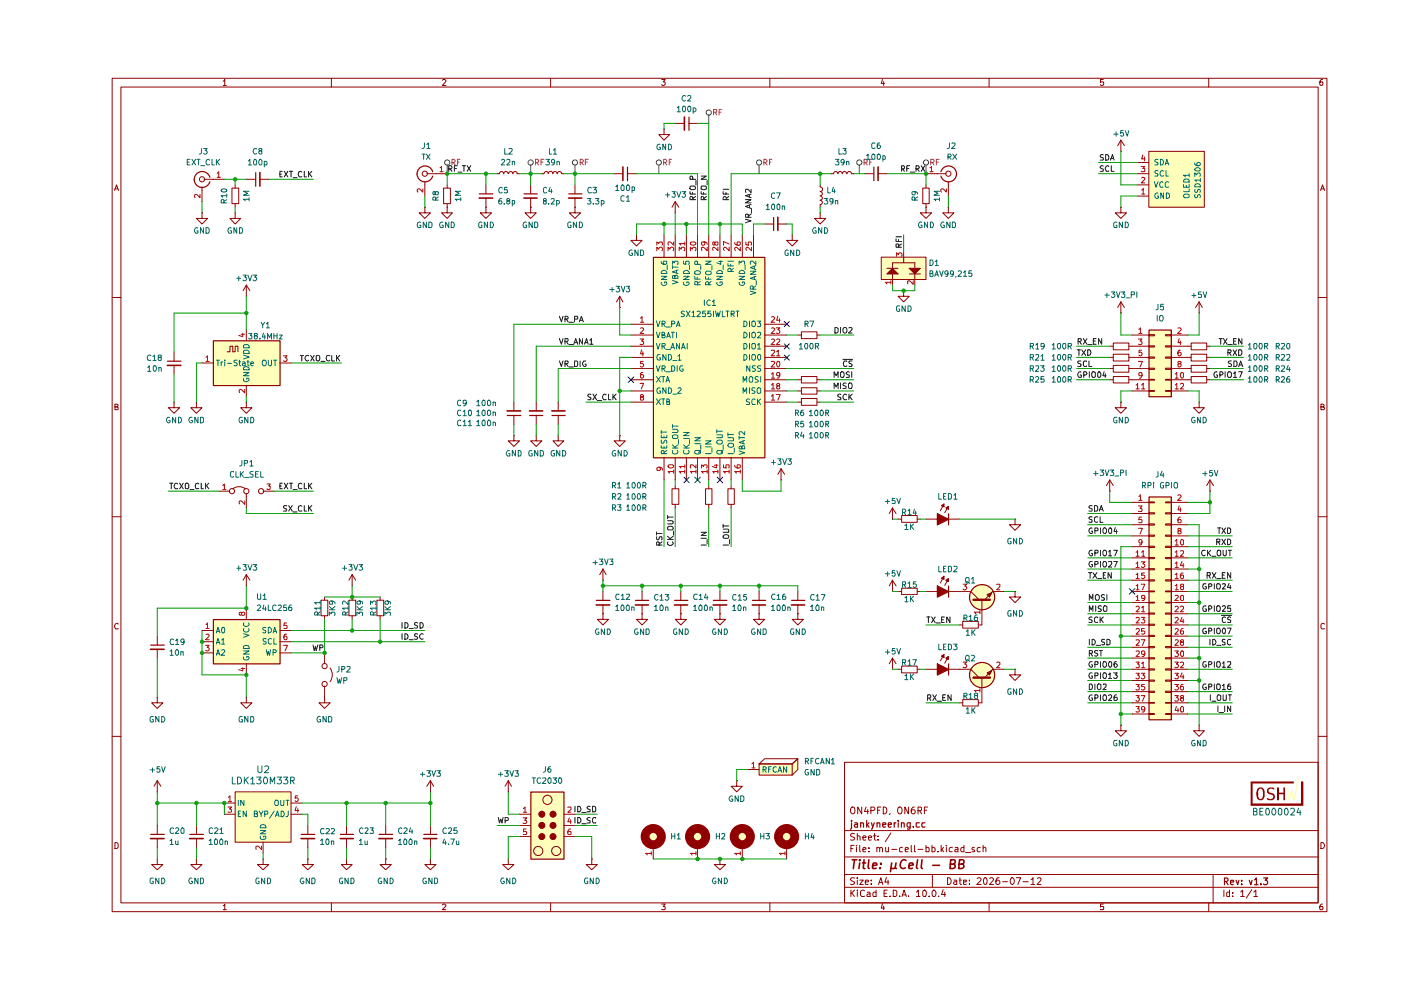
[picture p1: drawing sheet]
<svg xmlns="http://www.w3.org/2000/svg" width="297mm" height="210mm" viewBox="0 0 297 210" stroke-linecap="round" stroke-linejoin="round" font-family="sans-serif">
<g fill="none" stroke="#910000" stroke-width=".21">
<path d="M23.8 16.6h257.5v176.7h-257.5zM25.6 18.5h253.9v172.9h-253.9zM47.3 17.2h.2l.2-.4v1.3M47.3 18.1h.7M70.3 16.6v1.9M93.8 17l.2-.2h.3l.3 .3-.8 1h.8M116.7 16.6v1.9M140.3 16.8h.7l-.4 .6 .4 .1v.4l-.2 .2h-.4l-.1-.2M163.2 16.6v1.9M187.1 16.8l-.3 .9h.7M187.4 17.3v.8M209.7 16.6v1.9"/>
<path d="M233.9 16.8h-.6v.6h.6l.1 .1-.1 .5-.4 .1-.2-.2M256.3 16.6v1.9M280.4 16.8h-.3a.93 .93 0 0 0-.2 1.2h.5l.1-.5-.1-.1h-.5l-.1 .1M24.3 40.4l.4-1.2 .4 1.2M24.4 40h.6M280 40.4l.4-1.2 .4 1.2M280.1 40h.6M23.8 63.1h1.8M279.5 63.1h1.8M24.4 86.3h.4l.2-.3v-.2l-.6-.1v1.2h.6v-.5l-.2-.1M280.1 86.3l.6-.1v-.4l-.6-.1v1.2h.6l.1-.4-.3-.2M23.8 109.6h1.8"/>
<path d="M279.5 109.6h1.8M25 132.3l-.1-.1a.66 .66 0 0 0-.6 .4 .66 .66 0 0 0 .2 .7h.5M280.8 132.3l-.4-.1-.3 .3v.6l.1 .2h.6M23.8 156.1h1.8M279.5 156.1h1.8M24.4 178.6h.3l.3 .4v.6l-.3 .3h-.3zM179.1 161.6h100.4v29.8h-100.4zM179.1 176.1h100.4M180.4 171.4l.3-.3h.2a.89 .89 0 0 1 0 1.5h-.2a.93 .93 0 0 1-.3-1.2zM180.4 179.9h.4M181.1 179.2h-.7v1.4M181.2 176.8l-.6-.1-.3 .3 .1 .3 .7 .2 .1 .2a.51 .51 0 0 1-.3 .4 .51 .51 0 0 1-.6 0"/>
<path d="M181.6 179.2v.1M181.6 179.7v.9M181.8 177.3l.3-.1 .3 .2v.7M181.8 176.7v1.4M182.3 179.2v1.2l.1 .2M182.7 171.1v1.5l-.9-1.5v1.5M183 177.6l.6-.1-.1-.2-.4-.1-.1 .2v.7h.5M183.6 171.1l-.3 .9h.8M184 171.6v1M184.1 177.6l.7-.1-.1-.2-.4-.1-.2 .2 .1 .7h.5M184.2 179.7v.2M184.6 171.9l.7-.1 .2-.4-.3-.3h-.6v1.5"/>
<path d="M185.2 177.2h.5M185.4 176.7v1.2l.3 .2M185.9 179.8l.2-.1h.3l.1 .9M185.9 179.7v.9M186.1 171.8h.4M186.2 178v.1M186.2 177.3v.1M186.5 179.9l.3-.2h.2l.1 .9M186.8 171.1h-.7v1.5M187.3 171.1a.72 .72 0 0 1 .7 .7 .72 .72 0 0 1-.7 .8zM187.8 179.7l.1 .9 .5-.1M188.4 179.7v.9"/>
<path d="M188.7 172.5l-.2 .2M188.9 176.6l-1.2 1.9M190.5 171.2l.4-.1a.89 .89 0 0 1 0 1.5h-.2a.97 .97 0 0 1-.2-1.4zM191.3 179.7h-.3l-.3 .1v.7l.6 .1M192.6 171.1v1.5l-.8-1.5v1.5M193.2 179.2v1.4h.2M193.9 179.2v1.2l.2 .2M193.9 171.1h-.3l-.3 .3-.1 .9 .3 .3h.3l.2-.3-.1-.6h-.5l-.2 .3M194.6 171.9l.7-.1 .1-.5-.3-.2h-.5v1.5M195 171.9l.4 .7M196 171.8h.5M196.3 179.2v1.4h.6v-.9h-.6"/>
<path d="M196.7 171.1h-.7v1.5M197.6 179.2v1.4l.6-.1a.6 .6 0 0 0-.2-.8h-.4M199.5 179.2v1.4M200.1 179.7l-.6 .6M200.6 179.2v.1M200.6 179.7v.9M201.9 179.7h-.4a.59 .59 0 0 0-.1 .9h.5M202.5 179.7h.6v.9h-.6v-.4l.6-.2M204.4 179.2v1.4l-.6-.1a.6 .6 0 0 1 .1-.8h.5M206.6 179.7h-.4l-.1 .2 .1 .3 .5 .1-.1 .3h-.5M207.8 179.7h-.4a.59 .59 0 0 0-.1 .9h.5M208.4 179.8l.2-.1h.3l.1 .9"/>
<path d="M208.4 179.2v1.4M280.1 178.6a.65 .65 0 0 1 .7 .7 .65 .65 0 0 1-.7 .6zM47.3 192h.2l.2-.3v1.2M47.3 192.9h.7M70.3 191.4v1.9M93.8 191.9l.2-.2h.3l.3 .2-.8 1h.8M116.7 191.4v1.9M140.3 191.7h.7l-.4 .5 .4 .2v.3l-.1 .2-.6-.1M163.2 191.4v1.9M179.1 188.1h100.4M179.1 185.4h100.4M179.1 181.7h100.4"/>
<path d="M180.4 188.7v1.4M180.6 189.3l.6 .8M181.2 186.2l-.6-.1-.3 .3 .3 .4 .6 .3a.51 .51 0 0 1-.3 .4 .51 .51 0 0 1-.6 0M181.2 188.7l-.8 .8M181.8 188.7v.2M181.8 186.1v.2M181.8 186.6v.9M181.8 189.1v1M182.3 186.6h.7l-.7 .9h.7M183 180.2l.6-.2-.1-.3h-.4l-.1 .2v.7h.5M183.3 188.9l-.4-.2-.5 .4 .1 .8 .2 .2 .6-.1M183.5 187l.6-.1v-.3h-.6v.2v.7h.6"/>
<path d="M183.9 189.2l.4-.1 .2 .3v.7h-.6l-.1-.4 .7-.2M184.2 180.5v.1M184.7 187.4v.1M184.7 186.6v.2M185.7 188.7v1.4h-.5v-.9h.5M186.3 187.5l.5-1.4 .4 1.4M186.4 187.1h.6M187.1 191.6l-.3 .9h.7M187.4 192.1v.8M187.4 189.4h.5M187.9 186l-.3 1h.9M188.1 188.7h-.7v1.4h.7"/>
<path d="M188.3 186.6v.9M188.7 190v.1M189 180.1h1.1M189.4 188.7h.3l.4 .4v.6l-.2 .4h-.5zM190.7 190v.1M191.2 190.1l.5-1.4 .5 1.4M191.3 189.7h.7M191.9 180.2l.7-.2-.1-.3h-.4l-.2 .2 .1 .7h.5M192.6 190v.1M194.3 189.1l.4-.4v1.4M194.3 190.1h.8M194.6 180.1h1.1"/>
<path d="M195.7 189l.3-.3a.82 .82 0 0 1 .2 1.4l-.5-.1zM197 190v.1M197.7 185.4v2.7M197.9 188.7a.78 .78 0 0 1 .3 1.4h-.3l-.2-.3a.85 .85 0 0 1 .2-1.1zM198.9 180.5v.1M199 190v.1M199.7 180.1l.4 .5M200 188.6l-.4 1.1h.9M200.3 189.1v1M200.9 186.1a.72 .72 0 0 1 .8 .7 .72 .72 0 0 1-.8 .7zM202.3 186.6h.5v.9M202.8 186.9h-.4l-.2 .3 .2 .3h.4"/>
<path d="M203.4 186.6h.5M203.5 186.1v1.2l.4 .2M204.3 187l.6-.1v-.3h-.6v.9h.6M204.7 180.8h1.1M205.6 187.4v.1M205.6 186.6v.2M207.2 186.3v-.1a.47 .47 0 0 1 .8 .3l-.9 1h.9M208.6 186.3l.3-.2a.8 .8 0 0 1 .4 .7 .8 .8 0 0 1-.4 .7l-.3-.1-.1-.5zM209.7 191.4v1.9M209.9 186.3l.1-.2h.4l.2 .4-.8 1h.8M211.8 186.1l-.4 .1-.2 .2-.1 .9 .3 .2 .6-.2v-.4l-.3-.3h-.3l-.3 .3M212.6 186.9h1"/>
<path d="M214.5 186.1a.75 .75 0 0 1 .6 .7 .75 .75 0 0 1-.6 .7 .92 .92 0 0 1 0-1.4zM215.5 186.1h.9l-.6 1.4M216.9 186.9h1.1M218.6 186.5l.4-.4v1.4M218.6 187.5h.8M219.9 186.3l.2-.2h.4l.2 .4-.8 1h.8M233.9 191.7h-.6v.6l.6-.1 .1 .2-.1 .5-.6-.1M256.3 191.4v1.9M257.2 185.4v6M259.5 188.7v1.4M260.7 188.7v1.4h-.5l-.1-.8 .2-.2 .4 .1M261.4 190v.1"/>
<path d="M261.4 189.2v.2M263 189.1l.5-.4v1.4M263 190.1h.8M265.4 188.6l-1.2 1.8M265.8 189.1l.5-.4v1.4M265.8 190.1h.8M280.4 191.7h-.3a.93 .93 0 0 0-.2 1.2h.5l.1-.5-.1-.2h-.5l-.1 .2"/>
</g>
<g fill="none" stroke="#910000" stroke-width=".25">
<path d="M180.5 174.5v1.1l-.2 .2M180.5 173.9v.2M181.2 174.5h.5l.1 .9M181.8 174.8h-.4l-.3 .2 .3 .4 .4-.1M182.5 174.5h.5l.1 .9M182.5 174.5v.9M183.8 173.9v1.5M183.8 174.8l.5 .6M184.3 174.5l-.5 .5M184.8 174.5l.2 .9M185.4 174.5l-.5 1.2-.1 .1M186 174.5h.5v.9"/>
<path d="M186 174.5v.9M187.1 174.9l.7-.1-.1-.3h-.5l-.1 .1 .1 .7h.5M188.3 174.9l.7-.1-.1-.3h-.5l-.1 .1 .1 .7h.5M189.6 174.5v.9M189.9 174.5h-.2l-.1 .2M190.4 173.9v.2M190.4 174.5v.9M191.1 174.5h.5l.1 .9M191.1 174.5v.9M193 175.3l-.4 .1-.3-.3 .2-.6h.5v1.1l-.3 .2-.3-.1M193.7 175.2v.2M194.9 174.5h-.6v.7l.2 .2 .4-.1"/>
<path d="M196.1 174.5h-.6l-.1 .2 .1 .6h.6M259.6 186.9h.5l.3-.3v-.2l-.3-.3h-.5v1.5M260 186.9l.4 .7M260.9 187.1l.7-.1-.1-.4h-.5l-.1 .2 .1 .7h.5M262.1 186.6l.3 1 .3-1M263.3 187.4v.2M263.3 186.6v.2M264.9 186.6l.3 1 .3-1M266 186.6l.4-.5v1.5M266 187.6h.7M267.3 187.4v.2M267.9 186.1h.9l-.5 .5a.49 .49 0 0 1 .5 .4 .49 .49 0 0 1-.3 .6h-.4l-.2-.2"/>
</g>
<g fill="none" stroke="#910000" stroke-width=".34">
<path d="M180.7 182.3h1M181.2 182.3l-.3 1.8M182.3 182.3v.2M182.3 183l-.2 1.1M182.9 183h.6M183.2 182.3l-.2 1.8h.4M184.2 182.3l-.1 1.6 .2 .2M185 183.6l.9-.2-.1-.4h-.6l-.2 .9 .2 .2h.5M186.6 184v.1M186.8 183v.2M189 183l-.2 1.8M189.8 183.9l.3 .2"/>
<path d="M190 183l-.3 1.1h-.6l-.1-.2M192.1 182.5l-.1-.1a.94 .94 0 0 0-1.1 .6 .94 .94 0 0 0 .5 1.1l.5-.1M192.7 183.6l.9-.2-.1-.4h-.6l-.2 .9 .2 .2h.5M194.5 182.3l-.2 1.6 .2 .2M195.5 182.3l-.2 1.6 .3 .2M197.8 183.5h1.4M201.5 183.2h.7l.2-.2 .1-.5-.2-.2h-.7l-.2 1.8h.7l.3-.1v-.7l-.2-.1M203.4 183.2l.8-.1 .2-.2-.1-.5-.9-.1-.1 1.8h.6l.5-.3a.46 .46 0 0 0-.5-.6"/>
</g>
<g fill="#ffb">
<path d="M112.5 167.9h7v14.2h-7z"/>
<path d="M160.9 162h7.1v2.3h-7.1z"/>
<path d="M168 162l1.1-1.1v2.3l-1.1 1.1z"/>
<path d="M45.2 131.3h14.1v9.4h-14.1z"/>
<path d="M49.9 167.9h11.8v10.7h-11.8z"/>
<path d="M243.6 105.3h4.7v47.3h-4.7z"/>
<path d="M186.8 54.5h9.5v4.8h-9.5z"/>
<path d="M243.6 32.1h11.7v11.8h-11.7z"/>
<path d="M272.7 167h.3l.3 2.2 .3-1.5h.4l.3 1.5 .9-4.2h.3l-1 4.7h-.4l-.3-1.6-.3 1.6h-.4z"/>
<path d="M243.6 69.9h4.7v14.2h-4.7z"/>
<path d="M45.2 72.2h14.1v9.5h-14.1z"/>
<path d="M138.5 54.5h23.6v42.5h-23.6z"/>
<circle cx="147.9" cy="177.4" r="1.23"/>
<circle cx="138.5" cy="177.4" r="1.23"/>
<circle cx="157.4" cy="177.4" r="1.23"/>
<circle cx="166.8" cy="177.4" r="1.23"/>
<circle cx="208.2" cy="143.1" r="2.67"/>
<circle cx="208.2" cy="126.6" r="2.67"/>
</g>
<g fill="none" stroke="#910000" stroke-width=".21">
<path d="M125.5 182.1v1.2h1.1l-1.1 1.1-1.2-1.1h1.2M125.5 182.1h.1"/>
<circle cx="114.1" cy="180.4" r=".97"/>
</g>
<path d="M105.6 173.3l.3 1.2 .3-.8 .2 .8 .3-1.2M107.1 174h.5l.2-.2v-.3l-.2-.2h-.5v1.2M121.9 170.9v1.2M121.9 173.3v1.2M122.5 173.3a.66 .66 0 0 1 .7 .4 .66 .66 0 0 1-.3 .8h-.4zM122.5 170.9a.66 .66 0 0 1 .7 .5 .66 .66 0 0 1-.3 .7h-.4zM123.3 174.7h1M123.3 172.3h1M125.1 173.4l-.4-.1-.3 .3 .1 .2 .6 .3v.3l-.7 .1M125.1 171l-.4-.1-.3 .3 .1 .2 .6 .3v.3l-.7 .1M125.6 170.9l.5 .1 .2 .3v.6l-.2 .2h-.5zM126.3 173.5l-.3-.2-.4 .4v.5l.2 .3 .5-.1" fill="none" stroke="#0f0f0f" stroke-width=".21"/>
<path d="M112.6 167.9h7v14.3h-7z" fill="none" stroke="#910000" stroke-width=".25"/>
<circle cx="114.9" cy="172.6" r=".64" fill="#910000"/>
<circle cx="114.9" cy="172.6" r=".64" fill="none" stroke="#910000" stroke-width=".21"/>
<circle cx="114.9" cy="175" r=".64" fill="#910000"/>
<circle cx="114.9" cy="175" r=".64" fill="none" stroke="#910000" stroke-width=".21"/>
<circle cx="114.9" cy="177.4" r=".64" fill="#910000"/>
<g fill="none" stroke="#910000" stroke-width=".21">
<circle cx="114.9" cy="177.4" r=".64"/>
<circle cx="116.1" cy="169.6" r=".97"/>
</g>
<circle cx="117.2" cy="172.6" r=".64" fill="#910000"/>
<circle cx="117.2" cy="172.6" r=".64" fill="none" stroke="#910000" stroke-width=".21"/>
<circle cx="117.2" cy="175" r=".64" fill="#910000"/>
<circle cx="117.2" cy="175" r=".64" fill="none" stroke="#910000" stroke-width=".21"/>
<circle cx="117.2" cy="177.4" r=".64" fill="#910000"/>
<g fill="none" stroke="#910000" stroke-width=".21">
<path d="M186.8 54.5h9.5v4.8h-9.5zM188 56.9h2.4M189.2 59.3v-3.6h4.8v3.6M191.6 54.5v1.2M192.8 58.1h2.3M191.6 61.6v1.2h1.2l-1.2 1.2-1.2-1.2h1.2M191.6 61.6h.1M235.3 75.8h.7M235.3 73.4h.7M235.3 78.1h.7M236 75.1h3.3v1.4h-3.3zM236 72.7h3.3v1.5h-3.3z"/>
<path d="M236 77.5h3.3v1.4h-3.3zM236 79.8h3.3v1.4h-3.3zM239.3 75.8h.7M239.3 73.4h.7M239.3 78.1h.7M235.3 80.5h.7M237.6 85.3v1.1h-1.1l1.1 1.2 1.2-1.2h-1.2M237.6 85.3h.1M239.3 80.5h.7M235.3 104.1h.1M235.3 101.8l.7 1.2M235.3 101.8l-.7 1.2"/>
<path d="M235.3 101.8v2.3M240 106.5h3.6M240 108.9h3.6M240 111.3h3.6M240 113.6h3.6M240 115.9h3.6M240 118.3h3.6M243.6 106.4h1.2v.2h-1.2zM243.6 108.7h1.2v.3h-1.2zM243.6 111.1h1.2v.2h-1.2zM243.6 113.5h1.2v.2h-1.2zM243.6 115.8h1.2v.3h-1.2z"/>
<path d="M243.6 118.2h1.2v.2h-1.2zM247.1 106.4h1.2v.2h-1.2zM247.1 108.7h1.2v.3h-1.2zM247.1 111.1h1.2v.2h-1.2zM247.1 113.5h1.2v.2h-1.2zM247.1 115.8h1.2v.3h-1.2zM247.1 118.2h1.2v.2h-1.2zM248.3 106.5h3.6M248.3 108.9h3.6M248.3 111.3h3.6M248.3 113.6h3.6M248.3 115.9h3.6"/>
<path d="M248.3 118.3h3.6M33.3 134.9v1.8M33.3 137.7v1.8M42.8 133.7h2.4M42.8 136.1h2.4M42.8 138.4h2.4M52.2 128.9v2.4M59.3 133.7h2.4M59.3 136.1h2.4M59.3 138.4h2.4M68.8 138.4v2.3M127.8 130.1v1.2h1.2l-1.2 1.2-1.2-1.2h1.2"/>
<path d="M127.8 130.1h.1M136.1 130.1v1.2h1.2l-1.2 1.2-1.2-1.2h1.2M136.1 130.1h.1M144.3 130.1v1.2h1.2l-1.2 1.2-1.1-1.2h1.1M144.3 130.1h.1M152.6 130.1v1.2h1.2l-1.2 1.2-1.1-1.2h1.1M152.6 130.1h.1M160.9 130.1v1.2h1.2l-1.2 1.2-1.1-1.2h1.1M160.9 130.1h.1M169.1 130.1v1.2h1.2l-1.2 1.2-1.1-1.2h1.1M169.1 130.1h.1M240 120.6h3.6"/>
<path d="M240 123h3.6M240 125.4h3.6M240 127.8h3.6M240 130.1h3.6M240 132.5h3.6M240 134.9h3.6M240 137.2h3.6M240 139.5h3.6M243.6 120.6h1.2v.2h-1.2zM243.6 122.9h1.2v.3h-1.2zM243.6 125.3h1.2v.2h-1.2zM243.6 127.7h1.2v.1h-1.2z"/>
<path d="M243.6 130h1.2v.2h-1.2zM243.6 132.3h1.2v.3h-1.2zM243.6 134.7h1.2v.3h-1.2zM243.6 137.1h1.2v.2h-1.2zM243.6 139.4h1.2v.3h-1.2zM247.1 120.6h1.2v.2h-1.2zM247.1 122.9h1.2v.3h-1.2zM247.1 125.3h1.2v.2h-1.2zM247.1 127.7h1.2v.1h-1.2zM247.1 130h1.2v.2h-1.2zM247.1 132.3h1.2v.3h-1.2zM247.1 134.7h1.2v.3h-1.2z"/>
<path d="M247.1 137.1h1.2v.2h-1.2zM247.1 139.4h1.2v.3h-1.2zM248.3 120.6h3.6M248.3 123h3.6M248.3 125.4h3.6M248.3 127.8h3.6M248.3 130.1h3.6M248.3 132.5h3.6M248.3 134.9h3.6M248.3 137.2h3.6M248.3 139.5h3.6M33.3 147.8v1.2h1.2l-1.2 1.2-1.1-1.2h1.1"/>
<path d="M33.3 147.8h.1M52.2 147.8v1.2h1.2l-1.2 1.2-1.2-1.2h1.2M52.2 147.8h.1M52.2 140.7v2.4M68.8 147.8v1.2h1.2l-1.2 1.2-1.2-1.2h1.2M68.8 147.8h.1M68.8 145.5v2.3M70 141.6a2.4 2.4 0 0 1 0 2.9M240 141.9h3.6M240 144.3h3.6M240 146.6h3.6M240 149h3.6"/>
<path d="M240 151.4h3.6M243.6 141.8h1.2v.3h-1.2zM243.6 144.2h1.2v.2h-1.2zM243.6 146.6h1.2v.2h-1.2zM243.6 148.9h1.2v.2h-1.2zM243.6 151.3h1.2v.2h-1.2zM247.1 141.8h1.2v.3h-1.2zM247.1 144.2h1.2v.2h-1.2zM247.1 146.6h1.2v.2h-1.2zM247.1 148.9h1.2v.2h-1.2zM247.1 151.3h1.2v.2h-1.2zM248.3 141.9h3.6"/>
<path d="M248.3 144.3h3.6M248.3 146.6h3.6M248.3 149h3.6M248.3 151.4h3.6M33.3 167.9h.1M33.3 165.5v2.4M33.3 175v1.9M33.3 177.8v1.9M33.3 165.5l-.6 1.2M33.3 165.5l.8 1.2M41.6 175v1.9M41.6 177.8v1.9"/>
<path d="M47.6 172.6h2.3M47.6 170.3h2.3M49.9 167.9h11.8v10.7h-11.8zM55.8 178.6v2.3M61.7 172.6h2.4M61.7 170.3h2.4M65.3 175v1.9M65.3 177.8v1.9M73.5 175v1.9M73.5 177.8v1.9M81.8 175v1.9M81.8 177.8v1.9"/>
<path d="M91.3 167.9h.1M91.3 165.5l-.8 1.2M91.3 165.5l.6 1.2M91.3 165.5v2.4M91.3 175v1.9M91.3 177.8v1.9M107.8 167.9h.1M107.8 165.5l-.7 1.2M107.8 165.5l.6 1.2M107.8 165.5v2.4M110.1 172.6h2.4M110.1 175h2.4"/>
<path d="M110.1 177.4h2.4M119.5 172.6h2.4M119.5 175h2.4M119.5 177.4h2.4M138.5 179.7v2.4M147.9 179.7v2.4M156.2 165.5v1.2h1.2l-1.2 1.2-1.2-1.2h1.2M156.2 165.5h.1M157.4 179.7v2.4M158.6 163.2h2.3M160.9 162h7.1v2.3h-7.1zM160.9 162l1.2-1.1h7l-1.1 1.1z"/>
<path d="M166.8 179.7v2.4M168 162l1.1-1.1v2.3l-1.1 1.1M33.3 182.1v1.2h1.2l-1.2 1.1-1.1-1.1h1.1M33.3 182.1h.1M41.6 182.1v1.2h1.2l-1.2 1.1-1.1-1.1h1.1M41.6 182.1h.1M55.8 182.1v1.2h1.2l-1.2 1.1-1.2-1.1h1.2M55.8 182.1h.1M65.3 182.1v1.2h1.1l-1.1 1.1-1.2-1.1h1.2M65.3 182.1h.1M73.5 182.1v1.2h1.2l-1.2 1.1-1.1-1.1h1.1M73.5 182.1h.1"/>
<path d="M81.8 182.1v1.2h1.2l-1.2 1.1-1.2-1.1h1.2M81.8 182.1h.1M91.3 182.1v1.2h1.1l-1.1 1.1-1.2-1.1h1.2M91.3 182.1h.1M107.8 182.1v1.2h1.2l-1.2 1.1-1.2-1.1h1.2M107.8 182.1h.1M152.6 182.1v1.2h1.2l-1.2 1.1-1.1-1.1h1.1M152.6 182.1h.1"/>
<circle cx="68.8" cy="145" r=".55"/>
<circle cx="68.8" cy="141.2" r=".55"/>
<circle cx="117.2" cy="177.4" r=".64"/>
<circle cx="138.5" cy="177.4" r="1.23"/>
<circle cx="147.9" cy="177.4" r="1.23"/>
<circle cx="157.4" cy="177.4" r="1.23"/>
<circle cx="166.8" cy="177.4" r="1.23"/>
<circle cx="117.9" cy="180.4" r=".97"/>
</g>
<g fill="none" stroke="#b90000" stroke-width=".21">
<path d="M240.9 117.1l.3-.3v1.1M240.9 119.5l.3-.4v1.2M240.9 117.9h.6M241.4 107.3h.7l-.4 .5h.3l.1 .1-.1 .6-.6-.1M241.4 112h.8l-.5 1.2M241.5 105.2l.3-.3v1.2M241.5 106.1h.6M242 119.1h.7l-.4 .4 .3 .1 .1 .5-.2 .2h-.4l-.1-.2M242 109.6h-.5v.6h.5v.6l-.5-.1M242 117.1l.4-.3v1.1M242 117.9h.7M242.1 114.9l-.4 .2h-.2v-.5a.35 .35 0 0 1 .3-.2 .35 .35 0 0 1 .3 .2l-.1 .9-.5 .1"/>
<path d="M249.2 114.7l.3-.3v1.2M249.2 117.1l.3-.3v1.1M249.2 119.5l.3-.4v1.2M249.2 115.6h.6M249.2 117.9h.6M249.8 105.1l.4-.2 .2 .3-.7 .9h.7M249.9 112.5l-.1-.1v-.3h.5v.3l-.5 .2v.5l.1 .1 .4-.1 .1-.2-.2-.4M250 107.3l-.2 .8h.6M250.3 109.6l-.4 .1-.1 .3v.7l.5 .1 .1-.1v-.4l-.1-.1h-.5v.1M250.3 116.8h.6v.5l-.6 .6h.6M250.3 107.7v.8M250.4 114.5l.3-.1 .2 .2v.7l-.3 .3a.7 .7 0 0 1-.2-1.1z"/>
<path d="M250.6 119l-.3 .9h.7M250.9 119.5v.8M43.6 136.8h.8l-.5 .4 .5 .3-.1 .4h-.7M43.7 132.4l.3-.3v1.2M43.7 134.5h.4l.3 .3-.8 .8h.8M43.7 133.3h.7M51.2 130a.35 .35 0 0 1 .5-.2 .35 .35 0 0 1 0 .6 .35 .35 0 0 1-.5-.2l-.2-.4a.35 .35 0 0 0-.3 .3 .35 .35 0 0 0 .3 .4l.2-.3M60.1 136.8h.8l-.5 1.2M60.8 132.1h-.5l-.1 .6 .6-.1v.7l-.6-.1M60.8 134.5h-.4l-.2 .9a.35 .35 0 0 0 .3 .2 .35 .35 0 0 0 .4-.2v-.3l-.3-.2-.4 .2M240.9 121.8l.3-.3v1.2M240.9 124.2l.3-.3v1.2"/>
<path d="M240.9 126.5l.3-.3v1.1M240.9 128.7l.1-.2h.4l.1 .2v.3l-.6 .7h.6M240.9 131.1l.1-.2h.4l.1 .2v.3l-.6 .7h.6M240.9 133.4l.1-.1h.4l.1 .1v.4l-.6 .7h.6M240.9 135.7h.6v.4l-.6 .7h.6M240.9 138.1h.6v.4l-.6 .7h.6M240.9 120.3h.6M240.9 122.7h.6M240.9 125.1h.6M240.9 127.3h.6M242 123.9h.7l-.5 1.2M242 130.9h.7l-.4 .5 .4 .2v.3l-.1 .2-.6-.1"/>
<path d="M242 135.6h.7l-.5 1.2M242 128.9l.4-.4v1.2M242 129.7h.7M242.6 121.5h-.6v.5h.6l.1 .4-.2 .3-.5-.2M242.6 133.3h-.6v.6l.6-.1 .1 .1-.1 .5h-.6M242.7 126.7l-.2 .2-.5-.1v-.5l.6-.1a.82 .82 0 0 1-.1 1.1h-.4M242.7 138.5l-.2 .3-.5-.2v-.5l.5-.1a.73 .73 0 0 1-.1 1.2h-.3M249.1 138h.7l-.4 .4 .4 .1v.6h-.7M249.2 121.8l.3-.3v1.2M249.2 124.2l.3-.3v1.2M249.2 126.3l.6-.1v.3l-.7 .8h.7M249.2 128.7l.4-.2 .2 .4-.7 .8h.7"/>
<path d="M249.2 131.1l.4-.2 .2 .3-.7 .9h.7M249.2 133.4l.4-.1 .2 .3-.7 .9h.7M249.2 135.7l.4-.1 .2 .4-.7 .8h.7M249.2 120.3h.6M249.2 122.7h.6M249.2 125.1h.6M250.3 128.7l.1-.2h.4l.1 .2v.3l-.6 .7h.6M250.4 126.2h.4l.1 .2v.8l-.1 .1h-.4l-.1-.4zM250.4 138.1l.3-.1 .2 .3v.6l-.3 .3a.7 .7 0 0 1-.2-1.1zM250.5 124.4l-.2-.4 .1-.1h.5v.3l-.6 .3v.3l.2 .3 .4-.2v-.4l-.1-.1M250.5 136.1l-.2-.2 .2-.3 .4 .1v.4a.51 .51 0 0 0-.6 .6h.6v-.5l-.1-.1M250.6 130.9l-.3 .8h.7"/>
<path d="M250.9 121.5l-.5 .1a.82 .82 0 0 0 .1 1.1l.4-.2v-.5l-.4-.1-.2 .3M250.9 133.3h-.3a.73 .73 0 0 0-.2 1.1h.5v-.5l-.5-.1-.1 .1M250.9 131.3v.8M51.1 141.7h.8M51.5 141.6v.6l-.9-.2M240.9 140.4h.6l-.3 .4 .3 .2v.5h-.6M240.9 142.7h.6l-.3 .5 .3 .1v.5l-.1 .1h-.4l-.1-.1M240.9 145.1h.6l-.3 .4 .3 .1v.5l-.1 .2h-.4l-.1-.2M240.9 147.5h.6l-.3 .4 .3 .1v.5l-.1 .2h-.4l-.1-.2M240.9 149.8h.6l-.3 .5 .3 .1v.5h-.6M242 142.7h.7l-.4 .5 .3 .1 .1 .4-.2 .2h-.4l-.1-.1M242 147.5h.7l-.5 1.2"/>
<path d="M242 140.7l.4-.3v1.2M242 141.6h.7M242.6 145.1h-.6v.5h.6l.1 .4-.2 .3-.5-.2M242.7 150.3l-.2 .2h-.5v-.6l.5-.1a.81 .81 0 0 1 0 1.2h-.4M249.1 140.4h.7l-.4 .4 .4 .1v.6h-.7M249.1 142.7h.7l-.4 .5 .4 .1v.5l-.6 .1-.1-.1M249.1 145.1h.7l-.4 .4 .4 .1v.6l-.6 .1-.1-.2M249.1 147.5h.7l-.4 .4 .4 .1v.6l-.6 .1-.1-.2M249.4 149.8l-.2 .8h.7M249.8 150.2v.8M250.3 140.5h.6v.4l-.6 .7h.6M250.4 149.9l.3-.1 .2 .2v.8l-.1 .2h-.4l-.1-.5z"/>
<path d="M250.5 148l-.2-.3 .1-.2h.5v.3l-.6 .4v.2l.2 .3 .4-.2v-.4l-.1-.1M250.6 142.7l-.3 .8h.7M250.9 145.1l-.5 .1a.82 .82 0 0 0 .1 1.1l.4-.2v-.5l-.4-.1-.2 .3M250.9 143.1v.8M48.3 171.1h.8l-.4 .4 .3 .1 .1 .4-.2 .2-.6-.1M48.4 169.1l.4-.4v1.2M48.4 169.9h.7M55.4 179.4v.7l-.6-.7h-.5v.7M62.8 171l-.2 .9h.7M63.1 168.7h-.5v.5h.5v.6l-.4 .1-.1-.1M63.1 171.4v.8M110.9 173.4h.8l-.5 .5 .5 .2v.3l-.2 .2-.6-.1"/>
<path d="M111 171.4l.3-.3v1.1M111 172.2h.7M111.6 175.8h-.6v.6l.5-.1 .2 .1v.4l-.2 .2-.5-.1M120.4 171.2h.7v.4l-.7 .6h.7M120.7 173.4l-.3 .8h.7M121 175.8l-.4 .1-.2 .9 .2 .2 .5-.1-.1-.6h-.4l-.2 .1M121 173.8v.8M159.4 162l.4-.4v1.2M159.4 162.8h.7M138.1 180.9h-1.2l.3 .4M138.1 180.6v.7M147.6 180.9h-1.2l.3 .4"/>
<path d="M147.6 180.6v.7M157 180.9h-1.2l.3 .2v.2M157 180.6v.7M166.4 180.9h-1.1l.3 .4M166.4 180.6v.7"/>
</g>
<g fill="none" stroke="#910000" stroke-width="1.9">
<circle cx="138.5" cy="177.4" r="1.74"/>
<circle cx="147.9" cy="177.4" r="1.74"/>
<circle cx="157.4" cy="177.4" r="1.74"/>
<circle cx="166.8" cy="177.4" r="1.74"/>
</g>
<g fill="none" stroke="#006665" stroke-width=".21">
<path d="M45.9 134.2l.3-1.2 .4 1.2M45.9 136.6l.3-1.2 .4 1.2M45.9 138.9l.3-1.1 .4 1.1M46 133.9h.6M46 136.2h.6M46 138.6h.6M47 135.7l.3-.3v1.2M47 137.8h.4l.3 .3-.8 .8h.8M47 136.6h.7M47.1 133.1l.3-.1a.78 .78 0 0 1 0 1.2l-.3-.1zM51.6 139.3v.4a.67 .67 0 0 0 .7 .3 .67 .67 0 0 0 .5-.6l-.2-.2h-.3v.2M51.6 138h1.2l-1.2 .7h1.2"/>
<path d="M51.6 137.1a.66 .66 0 0 1 .8-.3 .66 .66 0 0 1 .4 .7h-1.2zM51.6 134.4l1.2 .3-1.2 .4M51.7 133.3l-.1 .5a.67 .67 0 0 0 .7 .2 .67 .67 0 0 0 .5-.5l-.2-.2M51.7 132.1l-.1 .5a.67 .67 0 0 0 .7 .2 .67 .67 0 0 0 .5-.5l-.2-.2M56.4 133.1h-.6v.4l.5 .2 .1 .2-.3 .3-.4-.1M56.5 135.5h-.7v.3l.7 .4-.3 .4-.4-.1M56.5 137.8l.2 1.1 .2-.8 .2 .8 .3-1.1M56.9 133a.6 .6 0 0 1 .7 .6 .6 .6 0 0 1-.7 .6zM57.6 135.5a.45 .45 0 0 0-.7 .1v.7a.45 .45 0 0 0 .7 .2M57.9 134.2l.3-1.2 .5 1.2M57.9 138.3h.5l.2-.1-.1-.4h-.6v1.1M58 133.9h.6"/>
<path d="M58.1 135.4v1.2h.6M50.5 169.7v1.1M50.5 172.6h.4M51 172h-.5v1.1h.5M51.7 169.7v1.1l-.7-1.1v1.1M52.2 172v1.1l-.7-1.1v1.1M53.9 172.6l.6-.1 .1-.3-.3-.2h-.4v1.1h.6l.1-.5h-.3M54.9 172l.5 .6 .4-.6M55.2 177.3v.5l.2 .2h.6l.3-.2v-.5h-.4v.2M55.2 176.1h1.2l-1.2 .7h1.2M55.2 175.1a.66 .66 0 0 1 .7-.2 .66 .66 0 0 1 .5 .6h-1.2zM55.4 172.6v.5"/>
<path d="M56.1 172.6h.5l.2-.1v-.4l-.2-.1h-.5v1.1M58.2 172l-1.1 1.5M58.4 173.1l.4-1.1 .4 1.1M58.4 169.7h.4l.2 .1v.8l-.2 .2h-.4l-.2-.4zM58.5 172.8h.6M59.5 169.7l.1 1.1h.5l.1-1.1M59.6 172a.66 .66 0 0 1 .6 .4 .66 .66 0 0 1-.2 .7h-.4zM60.6 169.7h.7M60.9 169.7v1.1M61.1 172v.8l-.2 .3h-.3M161.8 163.2l.6-.1 .1-.4-.7-.1v1.1M162 163.2l.5 .5"/>
<path d="M163 163.1h.3M163.5 162.6h-.5v1.1M164.6 162.6h-.2a.6 .6 0 0 0-.5 .6 .6 .6 0 0 0 .5 .5l.2-.1M164.9 163.7l.4-1.1 .5 1.1M165.1 163.4h.5M166.8 162.6v1.1l-.7-1.1v1.1"/>
</g>
<path d="M243.6 105.4h4.8v47.2h-4.8zM31.9 136.8h2.9M45.2 131.4h14.2v9.4h-14.2zM31.9 176.9h2.9M40.2 176.9h2.9M63.9 176.9h2.8M72.2 176.9h2.8M80.4 176.9h2.9M89.9 176.9h2.8" fill="none" stroke="#910000" stroke-width=".25"/>
<path d="M31.9 137.7h2.9M31.9 177.8h2.9M40.2 177.8h2.9M63.8 177.8h2.9M72.1 177.8h2.8M80.3 177.8h2.9M89.8 177.8h2.8" fill="none" stroke="#910000" stroke-width=".34"/>
<g fill="none" stroke="#0f0f0f" stroke-width=".21">
<path d="M190 50.6v.6h1.2M190 50.2h1.2M190.5 50.8v.4M190.6 52.4l-.1-.7h-.4l-.1 .7h1.2M191.2 51.7l-.6 .4M228.4 74.2h.7M228.6 72.4l.6-.1v-.5h-.6v1.2M228.8 74.2v1.2M228.8 72.4l.5 .6M229.2 76.5h-.5l-.2 .2 .2 .3 .5 .2v.4l-.2 .1-.5-.1M229.2 78.9l-.1-.1a.66 .66 0 0 0-.6 .5 .66 .66 0 0 0 .3 .7l.5-.1v-.4h-.3M229.3 74.2l.9 1.2"/>
<path d="M229.7 71.8l.7 1.2M229.8 79.5l.6-.1v-.5l-.6-.1v1.2M230.2 74.2l-.9 1.2M230.4 76.6l-.5-.1-.2 .3 .1 .8 .2 .1 .4-.1M230.4 71.8l-.7 1.2M230.6 74.2h.4a.66 .66 0 0 1 .3 .7 .66 .66 0 0 1-.7 .5zM230.6 73.1h.9M230.9 76.5v1.2h.6M231 78.8v1.2M231.7 78.8l.5 .2v.8l-.1 .2h-.5a.86 .86 0 0 1 .1-1.2zM231.8 72.3h.4M232.4 71.8h-.6v1.2h.6"/>
<path d="M233 78.8a.71 .71 0 0 1 .2 1.2h-.3l-.2-.2v-.7zM233.6 71.8v1.2l-.7-1.2v1.2M234.1 78.8l-.3 .9h.7M234.3 79.2v.8M36 102.4h.6M36.3 102.4v1.2M37.7 102.6l-.3-.2a.67 .67 0 0 0-.5 .6 .67 .67 0 0 0 .3 .6l.5-.1M38.1 102.4l.7 1.2M38.8 102.4l-.7 1.2M39.3 102.6l.5-.2a.86 .86 0 0 1 .1 1.2h-.5l-.1-.1zM40.3 103.8h.8M42.1 102.6l-.2-.2a.67 .67 0 0 0-.5 .6 .67 .67 0 0 0 .2 .6l.5-.1"/>
<path d="M42.7 102.4v1.2h.5M43.6 102.4v1.2M43.8 103l.5 .6M44.3 102.4l-.7 .7M59.3 103h.4M59.8 102.4h-.5v1.2h.5M60.3 102.4l.7 1.2M60.8 107.3h-.6v.4l.5 .2 .1 .3-.1 .2h-.6M61 102.4l-.7 1.2M61.2 107.2l.8 1.2M61.4 102.4h.6M61.7 102.4v1.2"/>
<path d="M62 107.2l-.8 1.2M62.1 103.8h.9M62.1 108.5h.9M64 102.6l-.3-.2a.67 .67 0 0 0-.5 .6 .67 .67 0 0 0 .3 .6l.5-.1M64 107.4l-.3-.2a.67 .67 0 0 0-.5 .5 .67 .67 0 0 0 .3 .7l.5-.1M64.5 102.4v1.2h.5M64.5 107.2v1.2h.5M65.4 102.4v1.2M65.4 107.2v1.2M65.6 103l.5 .6M65.6 107.7l.5 .7M66.1 102.4l-.7 .7"/>
<path d="M66.1 107.2l-.7 .7M231.5 116.7h-.4a.67 .67 0 0 0-.2 .6 .67 .67 0 0 0 .5 .6l.2-.2v-.4h-.2M231.5 119h-.4a.67 .67 0 0 0-.2 .7 .67 .67 0 0 0 .5 .5l.2-.1v-.4h-.2M232.1 117.3l.6-.1v-.5h-.6v1.2M232.1 119.6l.6-.1v-.5h-.6v1.2M233.3 116.7v1.2M233.3 119v1.2M234 116.7h.4a.86 .86 0 0 1-.1 1.2h-.2a.86 .86 0 0 1-.1-1.2zM234 119h.4a.86 .86 0 0 1-.1 1.2h-.2a.86 .86 0 0 1-.1-1.2zM235 117l.4-.3v1.2M235 119.1h.7v.4l-.7 .7h.7M235 117.9h.7"/>
<path d="M236.1 116.7h.8l-.5 1.2M236.1 119h.8l-.5 1.2M255.5 116.8l-.5-.1a.67 .67 0 0 0-.3 .6 .67 .67 0 0 0 .6 .6l.2-.2M256 116.7v1.2M256.2 117.2l.5 .7M256.7 116.7l-.7 .6M256.9 117.9h.9M258 114.9h.6v-.5l-.6-.1v1.2M258.1 111.9h.7M258.2 116.7h.4l.2 .1v.9l-.5 .2a.86 .86 0 0 1-.1-1.2zM258.3 114.9l.3 .6M258.5 111.9v1.2"/>
<path d="M259.1 114.3l.7 1.2M259.1 111.9l.7 1.2M259.3 116.7v.9l.3 .3 .4-.3v-.9M259.8 114.3l-.7 1.2M259.8 111.9l-.7 1.2M260.3 114.3h.3l.3 .3v.6l-.3 .3h-.3zM260.3 111.9h.3l.3 .3v.7l-.3 .2h-.3zM260.4 116.7h.7M260.8 116.7v1.2M66.4 136.7l.2 1.2 .3-.8 .1 .8 .4-1.2M67.8 137.3h.6v-.5l-.6-.1v1.2M85.2 132v1.2"/>
<path d="M85.2 134.4v1.2M85.8 134.4l.6 .1 .1 .4-.1 .5-.3 .2h-.3zM85.8 132l.6 .2 .1 .3-.1 .5-.3 .2h-.3zM86.8 135.6h.8M86.8 133.3h.8M88.5 134.5l-.4-.1-.2 .2 .1 .3 .5 .1v.5h-.6M88.5 132.1l-.4-.1-.2 .2 .1 .3 .5 .2v.4h-.6M89.1 132l.5 .2 .1 .3-.1 .5-.3 .2h-.2zM89.7 134.5a.55 .55 0 0 0-.7 .5 .55 .55 0 0 0 .7 .5M230.8 121.4h.7M231 129.6v-1.2l.4 .9 .3-.9v1.2M231 138.5h.5v-.5l-.5-.1v1.2"/>
<path d="M231 127.3v-1.2l.4 .8 .3-.8v1.2M231 135.6v1.1M231.1 121.4v1.2M231.2 138.5l.4 .6M231.5 130.9l-.4-.1-.2 .3 .1 .2 .5 .3v.3h-.6M231.5 135.6a.6 .6 0 0 1 .7 .5 .6 .6 0 0 1-.7 .6zM231.7 121.4l.9 1.2M232.3 126.2l.3-.1 .3 .1a.87 .87 0 0 1 0 1.1h-.5l-.2-.4zM232.3 128.4v1.2M232.4 136.8h.9M232.6 121.4l-.9 1.2M232.7 131l-.1-.2-.5 .2v.7a.45 .45 0 0 0 .6 .2"/>
<path d="M232.7 138l-.4-.1-.2 .3 .2 .3 .4 .2v.2l-.1 .2-.5-.1M232.7 122.7h.9M233.1 137.9h.7M233.2 130.8v1.2M233.4 131.3l.5 .7M233.4 137.9v1.2M233.5 128.5l-.4-.1-.3 .3 .1 .2 .5 .2v.5h-.6M233.9 130.8l-.7 .7M233.9 121.9h.4M234.2 128.4l.5 .2v.9l-.2 .1h-.4a.86 .86 0 0 1 .1-1.2zM234.2 135.6h-.6v.4l.6 .3v.4h-.6M234.2 126.2h-.6v.4l.5 .1 .1 .4-.1 .2h-.6"/>
<path d="M234.4 121.4h-.5v1.2h.5M234.7 135.6h.3l.4 .2v.7l-.4 .2h-.3zM234.7 126.1v1.2M235.6 121.4v1.2l-.7-1.2v1.2M255.7 128.5l-.1-.1a.66 .66 0 0 0-.6 .5 .66 .66 0 0 0 .3 .7l.5-.1v-.4h-.3M255.7 123.8l-.6 .1-.1 .5 .3 .5 .5-.1v-.4h-.3M255.9 122l.7-.1v-.4l-.7-.1v1.2M256.3 129.1h.4l.2-.4-.2-.3h-.4v1.2M256.3 124.4h.4l.2-.4-.1-.2h-.5v1.1M256.3 122l.3 .6M257 121.4l.8 1.2M257.5 123.8v1.1"/>
<path d="M257.5 128.4v1.2M257.8 121.4l-.8 1.2M258 128.6l.5-.2a.86 .86 0 0 1 .1 1.2h-.5l-.1-.1zM258 123.9l.6-.1a.87 .87 0 0 1 0 1.1h-.5l-.1-.2zM258 122.7h.9M259 130.5h2.1M259.2 128.6l.1-.2h.4l.1 .3-.6 .9h.6M259.2 123.9l.5-.1 .1 .2-.6 .9h.6M259.2 121.9h.4M259.7 121.4h-.5v1.2h.5M259.8 131l-.3-.2-.3 .3v.6l.3 .3 .3-.1M260.6 123.7l-.3 .8h.7"/>
<path d="M260.8 124.1v.8M260.9 128.4h-.6v.6l.5-.1 .1 .6h-.6M260.9 130.9l-.4-.1-.2 .3v.2l.6 .3v.3h-.6M260.9 121.4v1.2l-.6-1.2v1.2M231 145h.4a.66 .66 0 0 1 .2 .8 .66 .66 0 0 1-.6 .4zM231.5 147.4v-.1a.66 .66 0 0 0-.6 .5 .66 .66 0 0 0 .2 .7l.5-.1v-.4h-.2M231.5 142.7h-.4a.67 .67 0 0 0-.2 .6 .67 .67 0 0 0 .5 .5l.2-.1v-.4h-.2M231.5 140.3h-.4a.67 .67 0 0 0-.2 .7 .67 .67 0 0 0 .5 .5l.2-.2v-.3h-.2M232.1 148l.6-.1v-.5l-.6-.1v1.2M232.1 143.3l.6-.1v-.5h-.6v1.1M232.1 140.9l.6-.1v-.5h-.6v1.2M232.1 145v1.2"/>
<path d="M232.8 145h.4l.2 .2v.8l-.5 .2a.86 .86 0 0 1-.1-1.2zM233.3 140.3v1.2M233.3 142.7v1.1M233.3 147.3v1.2M233.9 145.1l.5-.1 .1 .5-.7 .7h.7M234 142.7h.4a.86 .86 0 0 1-.1 1.1h-.2a.86 .86 0 0 1-.1-1.1zM234 140.3h.4a.86 .86 0 0 1-.1 1.2h-.2a.86 .86 0 0 1-.1-1.2zM234.1 147.3h.2a.86 .86 0 0 1 .1 1.2h-.4a.86 .86 0 0 1 .1-1.2zM235 147.5l.2-.2h.3l.2 .2v.3l-.7 .7h.7M235 143l.4-.3v1.1M235 143.8h.7M235.2 140.3h.3l.2 .2v.7l-.3 .3a.71 .71 0 0 1-.2-1.2z"/>
<path d="M236.1 142.7h.8l-.4 .4 .3 .1 .1 .4-.3 .2h-.3l-.2-.1M236.7 147.3l-.3 .1-.2 .3v.7l.5 .1 .2-.2v-.3l-.2-.2h-.4l-.1 .2M236.7 140.3h-.3l-.2 .2v.8l.4 .2 .3-.3v-.2l-.3-.3-.4 .1v.2"/>
</g>
<path d="M189.2 56.9l1.2 1.2h-2.4z" fill="#910000"/>
<path d="M188 58.1l1.2-1.2 1.2 1.2z" fill="none" stroke="#910000" stroke-width=".21"/>
<path d="M192.8 56.9h2.3l-1.1 1.2z" fill="#910000"/>
<g fill="none" stroke="#910000" stroke-width=".21">
<path d="M195.7 39.9h1.3v3.3h-1.3zM196.3 36.8h4.3M196.3 39.2v.7M201.1 38.5v3.1M237.6 32.1h.1M237.6 29.7l.8 1.2M237.6 29.7l-.6 1.2M237.6 29.7v2.4M241.2 39.2h2.4M241.2 36.8h2.4M241.2 34.5h2.4M243.6 32.1h11.7v11.8h-11.7z"/>
<path d="M189.2 59.3v1.2M191.6 53.3v1.2M192.8 56.9h2.3l-1.1 1.2zM194 59.3v1.2M196.3 43.9v1.2h1.2l-1.2 1.2-1.2-1.2h1.2M196.3 43.9h.1M196.3 43.2v.7M201.1 43.9v1.2h1.2l-1.2 1.2-1.2-1.2h1.2M201.1 43.9h.1M237.6 43.9v1.2h-1.1l1.1 1.2 1.2-1.2h-1.2M237.6 43.9h.1M241.2 41.6h2.4"/>
<path d="M237.6 66.4h.1M237.6 64v2.4M237.6 64l.8 1.2M237.6 64l-.6 1.2M254.2 66.4h.1M254.2 64l-.7 1.2M254.2 64l.7 1.2M254.2 64v2.4M237.6 153.8v1.1h1.2l-1.2 1.2-1.1-1.2h1.1M237.6 153.8h.1"/>
<circle cx="201.1" cy="36.8" r=".55"/>
</g>
<g fill="none" stroke="#b90000" stroke-width=".21">
<path d="M197.2 35.6l.3-.3v1.1M197.2 36.4h.7M242 35.3h.7l-.4 .4h.3l.1 .2-.1 .5-.6-.1M242 37.8l.5-.2 .2 .3-.7 .9h.7M242.3 32.9l-.3 .8h.8M242.6 33.3v.8M188.9 59.9h-1.2l.3 .3M188.9 59.5v.7M190.1 54.4v-.8l.4 .4 .1-.3 .4-.1 .2 .2v.4l-.1 .2M193.6 59.5v.8l-.8-.8-.4 .1 .1 .6M200.6 40v.7l-.6-.7h-.4l-.1 .2v.4l.1 .1M242 40.3l.4-.3v1.1"/>
<path d="M242 41.1h.7"/>
</g>
<g fill="none" stroke="#0f0f0f" stroke-width=".21">
<path d="M191.2 35.8h.4l.2-.2v-.3l-.2-.2h-.4v1.2M191.4 35.8l.4 .5M192.3 35.7h.4M192.9 35.1h-.6v1.2M193 36.5h1M194.2 35.8l.6-.1v-.5l-.6-.1v1.2M194.5 35.8l.4 .5M195.3 35.1l.8 1.2M196.1 35.1l-.8 1.2M233.9 32.9l-.4-.1-.3 .2 .1 .3 .6 .2v.4l-.7 .1M233.9 35.2l-.4-.1-.3 .3 .1 .2 .6 .3v.3l-.7 .1M234.4 32.8a.66 .66 0 0 1 .7 .4 .66 .66 0 0 1-.2 .8h-.5z"/>
<path d="M235.1 35.3l-.2-.2a.67 .67 0 0 0-.6 .5 .67 .67 0 0 0 .3 .7l.5-.1M235.4 34l.5-1.2 .3 1.2M235.5 33.6h.6M235.6 35.1v1.2h.6M255.7 133.3l-.3-.1a.61 .61 0 0 0-.4 .6 .61 .61 0 0 0 .5 .6l.3-.1v-.4h-.3M256.3 133.8h.5l.1-.2v-.3l-.6-.1v1.2M256.5 135.6v1.1M257.1 135.6a.6 .6 0 0 1 .7 .5 .6 .6 0 0 1-.7 .6zM257.5 133.2v1.2M258 133.3l.5-.1a.65 .65 0 0 1 .3 .7 .65 .65 0 0 1-.6 .5l-.2-.2zM258 136.8h.9M259.3 133.3l.2-.1a.71 .71 0 0 1 .1 1.2h-.1a.7 .7 0 0 1-.2-1.1z"/>
<path d="M259.7 135.6h-.5v.4l.5 .3v.4h-.5M260.3 133.2h.7l-.5 1.2M260.9 135.6a.45 .45 0 0 0-.6 .2v.7a.45 .45 0 0 0 .6 .2M255.7 145h-.4a.67 .67 0 0 0-.3 .7 .67 .67 0 0 0 .5 .5l.3-.2v-.3h-.3M256.3 145.6l.6-.1v-.3l-.1-.2h-.5v1.2M256.6 147.3v1.2M256.9 148.7h.9M257.5 145v1.2M258 145.2l.1-.2h.5a.86 .86 0 0 1-.1 1.2l-.5-.2zM258.1 147.5l.2-.2 .5 .2v.8l-.2 .2h-.4l-.2-.3zM258.2 149.7v1.2M258.5 151h.9"/>
<path d="M259.2 145.4l.3-.4v1.2M259.2 146.2h.6M259.3 147.3v1l.2 .2h.4l.1-.2v-1M259.7 149.7v1.2M260.4 147.3h.7M260.8 147.3v1.2M260.8 145l-.4 .1a.82 .82 0 0 0 .1 1.1l.4-.2v-.5h-.4l-.2 .2M260.9 149.7v1.2l-.6-1.2v1.2"/>
</g>
<g fill="none" stroke="#006665" stroke-width=".21">
<path d="M244.8 38.5l.3 1.2 .4-1.2M245.5 36.2h-.6v.5l.5 .1 .1 .4-.1 .1h-.6M245.5 33.9h-.6v.4l.5 .2 .1 .3-.1 .2h-.6M246 33.8a.66 .66 0 0 1 .7 .4 .66 .66 0 0 1-.2 .8h-.5zM246.5 38.7l-.1-.2a.67 .67 0 0 0-.5 .5 .67 .67 0 0 0 .2 .7l.4-.1M246.7 36.3l-.2-.1a.67 .67 0 0 0-.6 .5 .67 .67 0 0 0 .3 .6h.5M247 35l.4-1.2 .4 1.2M247.1 34.6h.6M247.2 36.2v1.1h.5M247.7 38.7l-.3-.2-.4 .4v.6l.2 .2 .5-.1M245.5 41l-.2-.1a.61 .61 0 0 0-.5 .6 .61 .61 0 0 0 .5 .6l.3-.1v-.4h-.3M246.7 40.9v1.2l-.6-1.2v1.2"/>
<path d="M247.3 40.9l.6 .2 .1 .3-.1 .5-.3 .2h-.3z"/>
</g>
<g fill="none" stroke="#474747" stroke-width=".21">
<path d="M196.3 35v1.8"/>
<circle cx="196.3" cy="34.5" r=".55"/>
</g>
<path d="M199.5 36.4a1.69 1.69 0 0 1 1.8-1.2 1.69 1.69 0 0 1 1.5 1.7M202.8 36.9a1.69 1.69 0 0 1-1.5 1.6 1.69 1.69 0 0 1-1.8-1.2" fill="none" stroke="#910000" stroke-width=".25"/>
<g fill="#910000">
<path d="M266.6 167.2a.83 .83 0 0 1 1-.2l.3 .1 .2 .6-.1 1.5-.5 .5h-.6l-.5-.6-.1-.8h.5l.1 .7a.4 .4 0 0 0 .2 .3 .4 .4 0 0 0 .4-.1l.3-.5-.1-1.2-.3-.3-.5 .1-.1 .3v.7h-.5z"/>
<path d="M268.7 167.2l.1-.1a1.31 1.31 0 0 1 1.4-.1v.5l-.5-.3h-.5l-.2 .2v.5l1.2 .6v.8l-.5 .4h-.7l-.4-.2v-.3h.2a.72 .72 0 0 0 1.2-.2l-.1-.2a.7 .7 0 0 0-.8-.4l-.5-.3z"/>
<path d="M270.7 167h.5v1.1h.9v-1.1h.3v2.7h-.3v-1.3h-.9v1.3h-.5z"/>
<path d="M265.2 165.7h9.1v.4h-8.7v4.2h10.2v-4.6h.5v5.2h-11.1z"/>
</g>
<path d="M205.8 141.9l1.8 1.8M210.5 141.9l-1.7 1.8M215.2 141.9v1.2h1.2l-1.2 1.2-1.2-1.2h1.2M215.2 141.9h.1M254.2 153.8v1.1h1.1l-1.1 1.2-1.1-1.2h1.1M254.2 153.8h.1" fill="none" stroke="#910000" stroke-width=".21"/>
<g fill="none" stroke="#0f0f0f" stroke-width=".21">
<path d="M196.7 148h.5l.1-.2v-.3l-.1-.2h-.5v1.2M197 148l.3 .5M197.8 147.3l.7 1.2M198.5 147.3l-.7 1.2M198.7 148.7h.9M199.9 147.9h.4M200.5 147.3h-.6v1.2h.6M201.7 147.3v1.2l-.7-1.2v1.2M255.7 140.3h-.4a.67 .67 0 0 0-.3 .7 .67 .67 0 0 0 .5 .5l.3-.2v-.3h-.3M256.3 140.9l.6-.1v-.3l-.1-.2h-.5v1.2M257.5 140.3v1.2M258 140.5l.1-.2h.5a.86 .86 0 0 1-.1 1.2l-.5-.2z"/>
<path d="M259.2 140.6l.3-.3v1.2M259.2 141.5h.6M260.3 140.4h.6v.4l-.6 .7h.6"/>
</g>
<path d="M206.4 143.7h3.5" fill="none" stroke="#910000" stroke-width=".51"/>
<circle cx="208.2" cy="143.1" r="2.67" fill="none" stroke="#910000" stroke-width=".25"/>
<path d="M209.3 142.7l1-.5-.5 .9z" fill="#910000"/>
<path d="M203.4 141.9h2.4M203.4 149h.7M204.1 148.3h3.3v1.4h-3.3zM208.2 143.7v5.3h-.8M209.3 142.7l1-.5-.5 .9zM210.5 141.9h2.3" fill="none" stroke="#910000" stroke-width=".21"/>
<path d="M204.2 140.4h.8l-.5 .4 .5 .3-.1 .4h-.7M207.8 146.4h-1.2l.3 .3M207.8 146v.7M211.3 140.5h.7v.4l-.7 .7h.7" fill="none" stroke="#b90000" stroke-width=".21"/>
<path d="M198.7 140.7l2.4 1.2-2.4 1.2z" fill="#910000"/>
<path d="M198.7 140.8l2.4 1.1-2.4 1.2z" fill="none" stroke="#910000" stroke-width=".25"/>
<path d="M199.6 139.1l.5 .3M200.1 138.8l-.7 1.3" fill="none" stroke="#910000" stroke-width=".21"/>
<path d="M199.6 139.1l.5-.3v.6z" fill="#910000"/>
<path d="M199.6 139.1l.5-.3v.6zM200.6 139.5l.5 .3M201.1 139.2l-.8 1.4" fill="none" stroke="#910000" stroke-width=".21"/>
<path d="M200.6 139.5l.5-.3v.6z" fill="#910000"/>
<path d="M189.2 110.1h.1M189.2 107.7l-.7 1.2M189.2 107.7l.8 1.2M189.2 107.7v2.4M190.4 110.1h.8M191.2 109.3h3.3v1.4h-3.3zM194.5 110.1h.6M200.6 139.5l.5-.3v.6zM196.3 141.9h7.1" fill="none" stroke="#910000" stroke-width=".21"/>
<path d="M201.1 140.8v2.3" fill="none" stroke="#910000" stroke-width=".25"/>
<path d="M198.7 108.9l2.4 1.2-2.4 1.2z" fill="#910000"/>
<path d="M198.7 108.9l2.4 1.2-2.4 1.2z" fill="none" stroke="#910000" stroke-width=".25"/>
<path d="M199.6 107.2l.5 .2M200.1 106.8l-.7 1.5" fill="none" stroke="#910000" stroke-width=".21"/>
<path d="M199.6 107.2l.5-.4v.6z" fill="#910000"/>
<path d="M199.6 107.2l.5-.4v.6zM200.6 107.7l.5 .2M201.1 107.4l-.8 1.3" fill="none" stroke="#910000" stroke-width=".21"/>
<path d="M200.6 107.7l.5-.3v.6z" fill="#910000"/>
<path d="M196.3 110.1h7.1M200.6 107.7l.5-.3v.5zM189.2 125.4h.1M189.2 123l-.7 1.2M189.2 123l.8 1.2M189.2 123v2.4M190.4 125.4h.8M191.2 124.7h3.3v1.4h-3.3zM194.5 125.4h.6" fill="none" stroke="#910000" stroke-width=".21"/>
<path d="M201.1 108.9v2.4" fill="none" stroke="#910000" stroke-width=".25"/>
<g fill="none" stroke="#0f0f0f" stroke-width=".21">
<path d="M231.5 109.6h-.4l-.2 .2 .2 .4 .4 .1v.4h-.6M231.5 107.3l-.4-.1-.2 .2 .1 .3 .5 .2v.4l-.6 .1M231.5 112a.54 .54 0 0 0-.6 .6 .54 .54 0 0 0 .7 .4v-.4h-.2M232.1 107.2l.5 .1 .1 .2v.6l-.1 .3h-.5zM232.1 112.5h.6v-.5l-.6-.1v1.2M232.7 109.6a.45 .45 0 0 0-.6 .2v.7a.45 .45 0 0 0 .6 .2M233.1 108.4l.4-1.2 .4 1.2M233.2 109.6v1.1h.6M233.2 108h.6M233.3 111.9v1.2M234.1 111.9h.2a.65 .65 0 0 1 .3 .7 .65 .65 0 0 1-.5 .5 .78 .78 0 0 1 0-1.2zM235.2 112l.2-.1 .3 .3v.7l-.3 .2a.7 .7 0 0 1-.2-1.1z"/>
<path d="M236.5 111.8l-.3 .9h.7M236.7 112.4v.7M196.5 130.8h.7M196.8 130.8v1.2M197.5 130.8l.8 1.2M198.3 130.8l-.8 1.2M198.4 132.1h1M199.6 131.4h.5M200.2 130.8h-.6v1.2h.6M201.4 130.8v1.2l-.7-1.2v1.2"/>
</g>
<path d="M198.7 124.2l2.4 1.2-2.4 1.2z" fill="#910000"/>
<path d="M198.7 124.2l2.4 1.2-2.4 1.2z" fill="none" stroke="#910000" stroke-width=".25"/>
<path d="M199.6 122.6l.5 .2M200.1 122.2l-.7 1.4" fill="none" stroke="#910000" stroke-width=".21"/>
<path d="M199.6 122.6l.5-.4v.6z" fill="#910000"/>
<path d="M199.6 122.6l.5-.4v.6zM200.6 123l.5 .3M201.1 122.7l-.8 1.4" fill="none" stroke="#910000" stroke-width=".21"/>
<path d="M200.6 123l.5-.3v.6z" fill="#910000"/>
<path d="M215.2 110.1v1.2h1.2l-1.2 1.1-1.2-1.1h1.2M215.2 110.1h.1M196.3 125.4h7.1M200.6 123l.5-.3v.6zM203.4 132.5h.7M204.1 131.7h3.3v1.5h-3.3zM205.8 125.4l1.8 1.8M207.4 132.5h.8M210.5 125.4l-1.7 1.8" fill="none" stroke="#910000" stroke-width=".21"/>
<g fill="none" stroke="#910000" stroke-width=".25">
<path d="M201.1 124.2v2.4"/>
<circle cx="208.2" cy="126.6" r="2.67"/>
</g>
<path d="M206.4 127.2h3.5" fill="none" stroke="#910000" stroke-width=".51"/>
<path d="M209.3 126.1l1-.4-.5 .9z" fill="#910000"/>
<g fill="none" stroke="#910000" stroke-width=".21">
<path d="M42.8 39.6v3.2M43.3 38h4.3M49.2 39.9h1.4v3.3h-1.4zM49.9 39.2v.7M52.2 38h2M55.1 38h1.9M90.1 38.5v3.1M90.5 36.8h4.3M94.1 39.9h1.4v3.3h-1.4zM94.8 39.2v.7M103 39.2v1.9M105.4 36.8h.5"/>
<path d="M105.9 36.8a.47 .47 0 0 1 .4-.4 .47 .47 0 0 1 .5 .4 .47 .47 0 0 1 .5-.4 .47 .47 0 0 1 .4 .4M107.8 36.8a.47 .47 0 0 1 .5-.4 .47 .47 0 0 1 .4 .4 .47 .47 0 0 1 .5-.4 .47 .47 0 0 1 .5 .4M109.6 36.8h.5M112.5 39.2v1.9M114.9 36.8h.4M115.3 36.8a.47 .47 0 0 1 .5-.4 .47 .47 0 0 1 .5 .4M116.2 36.8a.51 .51 0 0 1 .5-.5 .51 .51 0 0 1 .5 .5M117.2 36.8a.47 .47 0 0 1 .5-.4 .47 .47 0 0 1 .4 .4 .47 .47 0 0 1 .5-.4 .47 .47 0 0 1 .5 .4M119.1 36.8h.4M121.9 39.2v1.9M130.2 36.8h1.9M133 36.8h1.9"/>
<path d="M140.8 27.3v1.2h1.2l-1.2 1.2-1.1-1.2h1.1M140.8 27.3h.1M143.2 26.2h1.9M146 26.2h1.9M173.9 39.2v.4a.51 .51 0 0 1 .5 .5 .51 .51 0 0 1-.5 .5M176.3 36.8h.5M176.7 36.8a.47 .47 0 0 1 .5-.4 .47 .47 0 0 1 .5 .4 .47 .47 0 0 1 .4-.4 .47 .47 0 0 1 .5 .4 .47 .47 0 0 1 .5-.4 .47 .47 0 0 1 .4 .4M179.6 36.8a.47 .47 0 0 1 .5-.4 .47 .47 0 0 1 .4 .4M180.5 36.8h.5M183.4 36.8h1.8M186.2 36.8h1.8M42.8 45.1v1.2h1.2l-1.2 1.2-1.2-1.2h1.2"/>
<path d="M42.8 45.1h.1M49.9 45.1v1.2h1.1l-1.1 1.2-1.1-1.2h1.1M49.9 45.1h.1M49.9 43.2v.7M90.1 43.9v1.2h1.2l-1.2 1.2-1.2-1.2h1.2M90.1 43.9h.1M94.8 43.9v1.2h1.1l-1.1 1.2-1.2-1.2h1.2M94.8 43.9h.1M94.8 43.2v.7M103 43.9v1.2h1.2l-1.2 1.2-1.2-1.2h1.2M103 43.9h.1M103 42v1.9"/>
<path d="M112.5 43.9v1.2h1.2l-1.2 1.2-1.2-1.2h1.2M112.5 43.9h.1M112.5 42v1.9M121.9 43.9v1.2h1.2l-1.2 1.2-1.2-1.2h1.2M121.9 43.9h.1M121.9 42v1.9M134.9 49.8v1.2h1.2l-1.2 1.2-1.1-1.2h1.1M134.9 49.8h.1M140.8 49.8v4.7M143.2 45.1h.1M143.2 42.8v2.3M143.2 49.8v4.7"/>
<path d="M143.2 42.8l-.7 1.1M143.2 42.8l.7 1.1M145.5 49.8v4.7M147.9 49.8v4.7M150.3 49.8v4.7M152.6 49.8v4.7M155 49.8v4.7M157.4 49.8v4.7M159.8 49.8v4.7M162.1 47.5h1.9M164.9 47.5h1.9M168 49.8v1.2h1.1l-1.1 1.2-1.2-1.2h1.2"/>
<path d="M168 49.8h.1M173.9 45.1v1.2h1.2l-1.2 1.2-1.2-1.2h1.2M173.9 45.1h.1M173.9 40.6a.47 .47 0 0 1 .5 .5 .47 .47 0 0 1-.5 .4 .47 .47 0 0 1 .5 .5 .47 .47 0 0 1-.5 .5 .47 .47 0 0 1 .5 .4 .47 .47 0 0 1-.5 .5v.5M36.9 74.6v1.9M36.9 77.5v1.8M42.8 77h2.4M48.2 74.6h.6v-1.2h.5v1.2h.6v-1.2h.5v1.2M52.2 62.8h.1M52.2 60.5l-.7 1.1M52.2 60.5l.8 1.1M52.2 60.5v2.3"/>
<path d="M52.2 69.9v2.3M59.3 77h2.4M131.4 65.2h.1M131.4 62.8l-.7 1.2M131.4 62.8l.7 1.2M131.4 62.8v2.4M133.8 71h4.7M133.8 73.4h4.7M133.8 75.8h4.7M133.8 78.1h4.7M133.8 68.7h4.7M162.1 71h4.7"/>
<path d="M162.1 73.4h4.7M162.1 75.8h4.7M162.1 78.1h4.7M162.1 68.7h4.7M169.1 71h.8M169.9 70.4h3.3v1.4h-3.3zM169.9 79.8h3.3v1.4h-3.3zM173.2 71h.7M240 71h3.6M240 73.4h3.6M240 75.8h3.6M240 78.1h3.6"/>
<path d="M243.6 71h1.2v.2h-1.2zM243.6 73.3h1.2v.3h-1.2zM243.6 75.7h1.2v.2h-1.2zM243.6 78.1h1.2v.2h-1.2zM247.1 71h1.2v.2h-1.2zM247.1 73.3h1.2v.3h-1.2zM247.1 75.7h1.2v.2h-1.2zM247.1 78.1h1.2v.2h-1.2zM248.3 71h3.6M248.3 73.4h4.2M248.3 75.8h4.2M248.3 78.1h4.2"/>
<path d="M252.5 79.8h3.3v1.4h-3.3zM252.5 75.1h3.3v1.4h-3.3zM252.5 77.5h3.3v1.4h-3.3zM252.5 72.7h3.3v1.5h-3.3zM255.8 73.4h.7M255.8 75.8h.7M255.8 78.1h.7M36.9 85.3v1.1h1.2l-1.2 1.2-1.2-1.2h1.2M36.9 85.3h.1M41.6 85.3v1.1h1.2l-1.2 1.2-1.1-1.2h1.1M41.6 85.3h.1M52.2 85.3v1.1h1.2l-1.2 1.2-1.2-1.2h1.2"/>
<path d="M52.2 85.3h.1M52.2 81.7v2.4M109 92.4v1.1h1.1l-1.1 1.2-1.2-1.2h1.2M109 92.4h.1M109 85.3v1.8M109 88.1v1.9M113.7 92.4v1.1h1.2l-1.2 1.2-1.2-1.2h1.2M113.7 92.4h.1M113.7 85.3v1.8M113.7 88.1v1.9M118.3 92.4v1.1h1.2l-1.2 1.2-1.1-1.2h1.1M118.3 92.4h.1"/>
<path d="M118.3 85.3v1.8M118.3 88.1v1.9M131.4 92.4v1.1h1.2l-1.2 1.2-1.2-1.2h1.2M131.4 92.4h.1M133.8 80.5h4.7M133.8 82.9h4.7M133.8 85.3h4.7M140.8 97v4.8M143.2 97v4.8M145.5 97v4.8M147.9 97v4.8M150.3 97v4.8"/>
<path d="M152.6 97v4.8M155 97v4.8M157.4 97v4.8M162.1 80.5h4.7M162.1 82.9h4.7M162.1 85.3h4.7M165.6 99.4l-.7 1.2M165.6 99.4l.8 1.2M165.6 99.4v2.4M169.1 80.5h.8M169.1 82.9h.8M169.1 85.3h.8"/>
<path d="M169.9 84.5h3.3v1.4h-3.3zM169.9 82.2h3.3v1.4h-3.3zM173.2 80.5h.7M173.2 82.9h.7M173.2 85.3h.7M240 80.5h3.6M240 82.9h3.6M243.6 80.4h1.2v.2h-1.2zM243.6 82.8h1.2v.2h-1.2zM247.1 80.4h1.2v.2h-1.2zM247.1 82.8h1.2v.2h-1.2zM248.3 80.5h4.2"/>
<path d="M248.3 82.9h3.6M254.2 85.3v1.1h-1.1l1.1 1.2 1.1-1.2h-1.1M254.2 85.3h.1M255.8 80.5h.7M46.4 104.1h2.4M49.4 103.6a2.14 2.14 0 0 1 2.6 0M52.2 104.6v3.1M55.8 104.1h2.4M142.5 103.6h1.4v3.3h-1.4zM143.2 103v.6M143.2 106.9v.8M149.6 103.6h1.3v3.3h-1.3z"/>
<path d="M150.3 103v.6M150.3 106.9v.8M154.3 103.6h1.4v3.3h-1.4zM155 103v.6M155 106.9v.8M165.6 101.8h.1M256.5 104.1h.1M256.5 101.8l-.7 1.2M256.5 101.8l.8 1.2M256.5 101.8v2.3M52.2 124.2h.1M52.2 121.8v2.4"/>
<path d="M52.2 121.8l-.7 1.2M52.2 121.8l.8 1.2M68.1 127.3h1.4v3.3h-1.4zM68.8 126.6v.7M68.8 130.6v.7M74 127.3h1.4v3.3h-1.4zM74.7 124.2h.1M74.7 121.8l-.7 1.2M74.7 121.8l.7 1.2M74.7 121.8v2.4M74.7 126.6v.7M74.7 130.6v.7"/>
<path d="M79.9 127.3h1.5v3.3h-1.5zM80.6 126.6v.7M80.6 130.6v.7M127.8 123h.1M127.8 120.6l-.6 1.2M127.8 120.6l.7 1.2M127.8 120.6v2.4M127.8 125.4v1.9M127.8 128.3v1.8M136.1 125.4v1.9M136.1 128.3v1.8M144.3 125.4v1.9"/>
<path d="M144.3 128.3v1.8M152.6 125.4v1.9M152.6 128.3v1.8M160.9 125.4v1.9M160.9 128.3v1.8M169.1 125.4v1.9M169.1 128.3v1.8M189.2 139.5l-.7 1.2M189.2 139.5l.8 1.2M189.2 139.5v2.4M203.4 125.4h2.4M208.2 127.2v5.3"/>
<path d="M209.3 126.1l1-.5-.5 1zM210.5 125.4h2.3M215.2 125.4v1.2h1.2l-1.2 1.2-1.2-1.2h1.2M215.2 125.4h.1M189.2 141.9h.1M190.4 141.9h.8M191.2 141.2h3.3v1.5h-3.3zM194.5 141.9h.6"/>
<circle cx="42.8" cy="38" r=".55"/>
<circle cx="90.1" cy="36.8" r=".55"/>
<circle cx="49.2" cy="104.1" r=".55"/>
<circle cx="52.2" cy="104.1" r=".55"/>
<circle cx="55.4" cy="104.1" r=".55"/>
</g>
<g fill="none" stroke="#b90000" stroke-width=".21">
<path d="M46 36.7l.4-.3v1.2M46 37.6h.7M93.3 35.6l.3-.3v1.1M93.3 36.4h.7M42.4 41.2v.7l-.7-.7h-.3l-.2 .2v.3l.2 .2M89.6 40v.7l-.6-.7h-.4l-.1 .2v.4l.1 .1M139.3 53.2v-.8l.4 .4 .1-.3h.6v.7M139.3 52v-.7l.4 .3 .2-.3h.5v.7M141.6 53.2v-.8l.5 .4v-.3h.6v.7M142.8 51.3v.7l-.7-.7h-.4v.7M144 53.2v-.8l.4 .4 .3-.4 .4 .1 .1 .5-.2 .2M145.2 51.6h-1.2l.3 .4"/>
<path d="M145.2 51.3v.7M146.4 53.2v-.8l.4 .4 .3-.4 .4 .1 .1 .5-.2 .2M146.4 51.5l.1-.2h.8l.3 .3a.65 .65 0 0 1-.6 .4 .65 .65 0 0 1-.6-.4zM149.3 51.3l.1 .1v.4l-.1 .2h-.4l-.2-.2 .1-.5h.8l.2 .2 .1 .3M149.9 52.4v.8l-.8-.8-.4 .1 .1 .6M151.5 51.5l.2-.2 .5 .1v.4l-.4 .2-.3-.3v-.3l-.3-.1-.1 .5 .3 .2 .1-.3M152.2 52.4v.8l-.8-.8-.3 .1 .1 .6M154.6 52.4v.8l-.9-.8-.3 .3 .2 .4M154.6 51.7l-1.2-.5v.8M155.8 51.4l.1 .4 .9 .2 .2-.2-.1-.5-.6 .1v.4l.1 .2M157 52.4v.8l-.9-.8-.3 .3 .1 .4M158.1 51.3v.6l.6 .1v-.6l.5-.1v.7"/>
<path d="M159.3 52.4v.8l-.8-.8-.4 .3 .2 .4M43.7 75.8l.3-.4v1.2M43.7 76.6h.7M51.1 70.9h.8M51.5 70.7v.7l-.9-.3M60.1 75.4h.8l-.5 .5h.4v.6l-.5 .1-.2-.1M135.7 71.9h.8l-.5 .4 .5 .3-.1 .4h-.7M135.8 67.5l.3-.4v1.2M135.8 69.6l.4-.1 .3 .3-.8 .9h.8M135.8 68.3h.7M136 74.2l-.2 .8h.7M136.3 79h-.3l-.2 .2v.8l.4 .2 .3-.3v-.2l-.3-.3-.4 .1v.2"/>
<path d="M136.3 74.6v.8M136.4 76.6h-.6v.5h.6l.1 .5-.3 .2-.4-.2M163.6 79.3l.3-.3v1.2M163.6 76.7l.5-.1 .1 .4-.7 .8h.7M163.6 74.3h.5l.1 .3-.7 .8h.7M163.6 72l.4-.1 .2 .3-.7 .9h.7M163.6 69.6l.4-.1 .2 .3-.7 .9h.7M163.6 67.2l.4-.1 .2 .4-.7 .8h.7M164.6 69.5h.7l-.4 .4 .4 .1v.6h-.7M164.7 74.6l.3-.3v1.1M164.7 72l.4-.1 .2 .3-.7 .9h.7M164.7 75.4h.6"/>
<path d="M164.7 76.7l.1-.1a.59 .59 0 0 1 .6 .4 .59 .59 0 0 1-.1 .6l-.2 .2-.4-.2zM164.9 67.1l-.2 .8h.7M165.3 67.6v.7M165.3 79.5v.2h-.6v-.2v-.5l.6 .1a.85 .85 0 0 1-.3 1.1h-.3M241.4 71.9h.7l-.4 .4 .4 .3-.1 .4h-.6M241.4 76.6h.8l-.5 1.2M241.5 69.8l.3-.3v1.2M241.5 70.7h.6M242 74.3h-.5v.5h.5v.6h-.4l-.1-.1M242.1 79.5l-.1 .2h-.5v-.2v-.5l.5 .1a.85 .85 0 0 1-.2 1.1h-.3M249.2 79.3l.3-.3v1.2M249.8 69.6l.4-.1 .2 .3-.7 .9h.7"/>
<path d="M249.9 77.1l-.1-.4 .5-.1 .1 .3-.2 .2-.4 .1v.4l.1 .2h.3l.2-.2v-.3l-.2-.2M250 71.8l-.2 .8h.6M250.3 74.3h-.4l-.1 .2v.8l.4 .1 .2-.2-.1-.4-.1-.1-.4 .1v.1M250.3 72.3v.8M250.4 79h.4l.1 .2v.7l-.2 .3a.71 .71 0 0 1-.3-1.2zM51.9 82.5v.8l-.9-.8-.3 .3 .1 .4M135.7 81.3h.8l-.5 1.2M136 84.2l-.2-.1 .2-.4h.2l.3 .2-.2 .3h-.3l-.2 .1 .1 .5h.4l.2-.4-.3-.2M139.8 99.1l.2 .2-.1 .4h-.6v-.4a.73 .73 0 0 1 1.1 .1v.3M141.7 98.6h.9l.2 .3a.64 .64 0 0 1-.6 .4 .64 .64 0 0 1-.6-.5zM142.8 100h-1.2l.4 .3M142.8 99.7v.6"/>
<path d="M145.2 100h-1.2l.3 .3M145.2 98.9h-1.2l.3 .3M145.2 98.6v.6M145.2 99.7v.6M147.6 100h-1.2l.3 .3M147.6 98.6v.6l-.7-.6h-.4v.6M147.6 99.7v.6M148.7 99.2v-.6l.5 .3 .1-.3h.5l.1 .1v.4l-.1 .1M149.9 100h-1.2l.4 .3M149.9 99.7v.6M151.5 98.6h.7M151.9 98.5v.7l-.9-.3"/>
<path d="M152.2 100h-1.1l.3 .3M152.2 99.7v.6M153.4 98.6v.5l.6 .1-.1-.6h.6v.6M154.6 100h-1.2l.3 .3M154.6 99.7v.6M155.8 98.6l.1 .5 .9 .1 .2-.1-.1-.5h-.6v.5l.1 .1M157 100h-1.2l.3 .3M157 99.7v.6M163.6 84l.3-.3v1.1M163.6 81.6l.3-.3v1.2M163.6 80.2h.6M163.6 82.5h.6"/>
<path d="M163.6 84.8h.6M164.6 83.7h.8l-.5 1.1M164.9 81.8h-.2a.31 .31 0 0 1 .1-.4 .31 .31 0 0 1 .5 0v.4l-.6 .1v.6h.6v-.5l-.2-.2M240.9 81.6h.1l.2-.3v1.2M240.9 82.5h.6M242 81.6l.4-.3v1.2M242 82.5h.7M249.2 81.6l.3-.3v1.2M249.2 80.2h.6M249.2 82.5h.6M250.3 81.4l.1-.1h.4l.1 .1v.4l-.6 .7h.6M47.2 103l.4-.4v1.2"/>
<path d="M47.2 103.8h.7M51.9 106.2v.7l-.9-.7-.3 .2 .1 .4M56.6 102.6h.7l-.3 .4 .3 .1v.5l-.2 .2h-.3l-.2-.2M204.2 123.9h.8l-.5 .4 .4 .1 .1 .4-.3 .3h-.3l-.2-.2M207.8 129.8h-1.2l.3 .3M207.8 129.5v.6M211.3 124h.7v.4l-.7 .7h.7"/>
</g>
<g fill="none" stroke="#910000" stroke-width=".25">
<path d="M44.5 37.6a1.69 1.69 0 0 0-2.6-.9 1.69 1.69 0 0 0 0 2.7 1.69 1.69 0 0 0 2.6-.9M54.2 36.6v2.9M88.4 36.9a1.69 1.69 0 0 0 1.5 1.6 1.69 1.69 0 0 0 1.8-1.2M91.7 36.4a1.69 1.69 0 0 0-1.8-1.2 1.69 1.69 0 0 0-1.5 1.7M133 35.4v2.9M146.1 24.8v2.8M185.3 35.4v2.9M101.6 41.1h2.9M111.1 41.1h2.8M120.6 41.1h2.8M138.5 54.6h23.7v42.5h-23.7zM164 46.1v2.8"/>
<path d="M35.5 76.6h2.9M45.2 72.3h14.2v9.4h-14.2zM243.6 70h4.8v14.1h-4.8zM107.6 88.1h2.8M112.3 88.1h2.8M117 88.1h2.8M126.4 127.3h2.9M134.7 127.3h2.8M143 127.3h2.8M151.2 127.3h2.9M159.5 127.3h2.8M167.8 127.3h2.8"/>
</g>
<g fill="none" stroke="#0f0f0f" stroke-width=".21">
<path d="M59.3 36.9h.4M59.8 36.3h-.5v1.2h.5M60.3 36.3l.7 1.2M61 36.3l-.7 1.2M61.4 36.3h.6M61.7 36.3v1.2M62.1 37.7h.9M64 36.5l-.3-.2a.67 .67 0 0 0-.5 .5 .67 .67 0 0 0 .3 .7l.5-.1M64.5 36.3v1.2h.5M65.4 36.3v1.2M65.6 36.8l.5 .7M66.1 36.3l-.7 .7"/>
<path d="M95.2 35.8l.5-.1v-.5l-.5-.1v1.2M95.4 35.8l.4 .5M96.3 35.7h.5M96.9 35.1h-.6v1.2M97.1 36.5h.8M98 35.1h.7M98.4 35.1v1.2M99 35.1l.8 1.2M99.8 35.1l-.8 1.2M146.3 39.6l.2-.1h.8l.2 .5a.78 .78 0 0 1-1.2 0zM146.9 38l-.1-.6-.3-.1-.2 .2v.5h1.2M147.6 38.3v.9"/>
<path d="M148.7 37.3h1.1l-1.1 .7h1.1M148.7 39.5h.9l.2 .1v.4a.73 .73 0 0 1-1.1 0zM149.9 38.3v.9M146.3 40.6v.5h1.2M146.8 40.8v.3M146.9 42.3l-.1-.6h-.3l-.2 .1v.5h1.2M147.5 41.7l-.6 .4M148.7 40.6v.5h1.1M149.2 40.8v.3M149.3 42.3v-.4l-.5-.2-.1 .1v.5h1.1M149.8 41.7l-.5 .4M153.3 40.6v.5h1.2"/>
<path d="M153.3 40.1h1.2M153.9 40.8v.3M154 42.3v-.4l-.3-.2-.4 .2v.4h1.2M154.5 41.7l-.5 .4M158.1 46.5l1.1 .3-1.1 .4M158.1 42.3h1.1l-1.1 .7h1.1M158.7 46.1v-.6h-.6v.6h1.1M158.9 41.2v.6M158.9 43.5v.5M159.2 43.3l-1.1 .5 1.1 .4M159.2 41.1l-1.1 .4 1.1 .4M159.2 40.1v.7l-.6-.7h-.5v.7"/>
<path d="M159.2 45.4l-.5 .4M159.3 44.3v.9M63.7 75.4h.6M64 75.4v1.1M65.4 75.4h-.5a.67 .67 0 0 0-.2 .6 .67 .67 0 0 0 .5 .5l.2-.1M65.9 75.4l.7 1.1M66.6 75.4l-.7 1.1M67 75.5l.2-.1h.4a.86 .86 0 0 1-.1 1.1l-.5-.1zM68.1 76.6h.8M69.9 75.4h-.5a.67 .67 0 0 0-.2 .6 .67 .67 0 0 0 .5 .5l.2-.1M70.3 75.4v1.1h.6M71.4 75.4v1.1"/>
<path d="M71.5 75.9l.5 .6M72 75.4l-.6 .6M118.6 76.5l.4 1.2 .4-1.2M118.6 67.1l.4 1.1 .4-1.1M118.6 71.8l.4 1.2 .4-1.2M119.8 77.1l.6-.1v-.5h-.6v1.2M119.8 67.6h.6v-.5h-.6v1.1M119.8 72.4l.6-.1v-.5h-.6v1.2M120 77.1l.5 .6M120 67.6l.5 .6M120 72.4l.5 .6M120.6 73.1h1"/>
<path d="M120.6 77.8h1M120.6 68.3h1M121.7 73l.4-1.2 .4 1.2M121.8 76.5h.5l.2 .3v.6l-.3 .3h-.4zM121.8 67.6h.6l.1-.5h-.7v1.1M121.8 72.6h.5M122.8 68.2l.5-1.1 .4 1.1M123 76.5v1.2M123 67.9h.5M123.5 71.8v1.2l-.7-1.2v1.2M123.9 73l.5-1.2 .3 1.2M124 72.6h.6"/>
<path d="M124.2 76.5h-.4a.67 .67 0 0 0-.3 .7 .67 .67 0 0 0 .5 .5l.3-.1v-.4h-.3M125 72.1l.4-.3v1.2M125 73h.7M177 69.4h.4l.3 .3v.7l-.3 .2h-.4zM178.2 79l.5-.2a.86 .86 0 0 1 .1 1.2h-.4l-.2-.2zM178.2 69.4v1.2M178.7 76.2h2M178.8 69.6l.3-.2a.6 .6 0 0 1 .5 .6 .6 .6 0 0 1-.5 .6l-.4-.4zM179.6 76.6l-.5-.1a.67 .67 0 0 0-.3 .7 .67 .67 0 0 0 .5 .5l.3-.1M180 69.5l.4-.1 .3 .4-.8 .8h.8M180.1 78.9l-.5-.1-.2 .3 .1 .2 .6 .3v.3l-.7 .1M180.6 78.8v1.2"/>
<path d="M180.7 76.5h-.6v.5l.5 .2 .1 .3-.3 .2-.4-.1M258 78.9v-.1a.66 .66 0 0 0-.6 .5 .66 .66 0 0 0 .2 .7l.5-.1v-.4h-.2M258.5 71.8h.7M258.6 79.5h.5l.2-.4-.2-.3h-.5v1.2M258.8 71.8v1.2M259.4 71.8l.8 1.2M259.7 78.8v1.2M260.2 71.8l-.8 1.2M260.3 74.8l.6-.1v-.5h-.6v1.2M260.3 79l.3-.2 .3 .1a.87 .87 0 0 1 0 1.1h-.5l-.1-.3zM260.3 73.1h1M260.6 74.8l.4 .6"/>
<path d="M261.1 76.5h-.5l-.2 .2 .2 .3 .5 .2v.4l-.2 .1-.5-.1M261.4 74.2l.8 1.2M261.5 79.2l.4-.4v1.2M261.5 72.3h.4M261.6 76.5h.5l.2 .3v.6l-.4 .3h-.3zM262.1 71.8h-.6v1.2h.6M262.2 74.2l-.8 1.2M262.6 74.2h.5l.2 .2v.6l-.3 .4h-.4zM262.6 77.7l.4-1.2 .5 1.2M262.6 78.8h.8l-.5 1.2M262.8 77.4h.5M263.3 71.8v1.2l-.7-1.2v1.2"/>
<path d="M125.3 83.7h-.6v.4l.5 .1 .1 .4-.1 .2h-.6M125.7 83.6l.8 1.2M126.5 83.6l-.8 1.2M126.6 84.9h1M128.5 83.7l-.2-.1a.67 .67 0 0 0-.6 .5 .67 .67 0 0 0 .3 .7l.5-.1M129 83.6v1.2h.5M129.9 83.6v1.2M130.1 84.1l.5 .7M130.6 83.6l-.7 .6M176.9 82.4v-1.2l.4 .8 .4-.8v1.2M176.9 80v-1.2l.4 .9 .4-.9v1.2M178.2 81.2v1.2"/>
<path d="M178.3 83.7h-.6v.4l.5 .1 .1 .4-.1 .2h-.6M179.4 81.3l-.4-.1-.3 .2 .1 .3 .6 .3v.3l-.7 .1M179.5 83.7l-.3-.1a.67 .67 0 0 0-.5 .5 .67 .67 0 0 0 .3 .7l.5-.1M179.9 81.4l.5-.2a.86 .86 0 0 1 .1 1.2h-.4l-.2-.2zM180 83.6v1.2M180.2 84.1l.5 .7M180.7 83.6l-.7 .6M261.5 80h.7M139.2 112.8v.7M139.2 113.1h1.2M139.3 113.8l-.1 .4 .2 .3 .4-.3 .1-.4h.4v.7M139.8 115.6v-.6h-.5l-.1 .6h1.2"/>
<path d="M140.4 114.9l-.6 .4M141.5 111.8a.86 .86 0 0 1 1.2 0l-.1 .6h-.9l-.2-.2zM141.5 110.4h1l.2 .3-.2 .4h-1M141.5 114.4h1.2M141.5 113.7l.7 .7M141.5 109.3v.7M141.5 109.6h1.2M141.6 114.9l-.1 .5a.67 .67 0 0 0 .7 .3 .67 .67 0 0 0 .5-.6l-.1-.2M142.7 113.7l-.6 .5M142.8 112.6v.9M148.7 112.9h1.1l-1.1 .6h1.1M148.7 115.6h1.1"/>
<path d="M148.7 114.1h1.1M149.9 114.4v.9M153.3 113.6a.86 .86 0 0 1 1.2-.1v.5l-.2 .1h-.8zM153.3 112.2h1l.2 .2-.1 .5h-1.1M153.3 115.6h1.2M153.3 111.2v.6M153.3 111.5h1.2M154.7 114.4v.9"/>
</g>
<g fill="none" stroke="#474747" stroke-width=".21">
<path d="M94.8 35v1.8M112.5 35v1.8M121.9 35v1.8M139.7 35v1.8M150.3 24.3v1.9M160.9 35v1.8M182.2 35v1.8"/>
<circle cx="94.8" cy="34.5" r=".55"/>
<circle cx="112.5" cy="34.5" r=".55"/>
<circle cx="121.9" cy="34.5" r=".55"/>
<circle cx="139.7" cy="34.5" r=".55"/>
<circle cx="150.3" cy="23.9" r=".55"/>
<circle cx="160.9" cy="34.5" r=".55"/>
<circle cx="182.2" cy="34.5" r=".55"/>
</g>
<g fill="none" stroke="#910000" stroke-width=".34">
<path d="M55.1 36.6v2.9M132.1 35.4v2.9M145.1 24.8v2.8M186.2 35.4v2.9M101.6 42h2.9M111.1 42h2.8M120.6 42h2.7M164.9 46.1v2.8M35.5 77.5h2.8M107.5 87.1h2.9M112.3 87.1h2.7M117 87.1h2.8"/>
<path d="M126.4 128.3h2.9M134.7 128.3h2.8M143 128.3h2.8M151.2 128.3h2.9M159.5 128.3h2.8M167.8 128.3h2.8"/>
</g>
<g fill="none" stroke="#006665" stroke-width=".21">
<path d="M140.2 58.6h1.2l-1.2 .7h1.2M140.2 55.5v.2a.73 .73 0 0 0 1.2 .1l-.1-.4h-.5l-.2 .4 .3 .2M140.3 59.9a.54 .54 0 0 0 .5 .6 .54 .54 0 0 0 .5-.7h-.4v.2M140.3 57.6a.61 .61 0 0 1 .7-.2 .61 .61 0 0 1 .4 .6h-1.2zM141.5 56.2v.9M142.6 59.4l1.1 .5-1.1 .3M142.6 56v-.6l.4 .3 .1-.3h.5l.1 .1v.4l-.1 .1M142.6 56.3v.7M142.6 56.6h1.1M143.1 58.7l.2-.4 .4 .3v.4h-1.1v-.5h.5v.5M143.4 57.3v.6M143.7 57.2l-1.1 .5 1.1 .3"/>
<path d="M144.9 59.9v.4a.67 .67 0 0 0 .7 .2 .67 .67 0 0 0 .5-.5l-.1-.2h-.4v.2M144.9 58.6h1.2l-1.2 .7h1.2M144.9 57.6a.66 .66 0 0 1 .8-.3 .66 .66 0 0 1 .4 .7h-1.2zM144.9 55.4v.6h.5v-.6h.6l.1 .1v.4l-.1 .1M146.2 56.2v.9M147.3 58.6v.6h1.2M147.3 57.6a.86 .86 0 0 1 1.2 .1l-.2 .5h-.8l-.2-.2zM147.8 58.8v.4M147.9 56l-.1-.6h-.4l-.1 .6h1.2M148.5 59.7l-.6 .3M148.6 56.3v.8M149.6 58.7v.5h1.2"/>
<path d="M149.6 55.4h1.2l-1.2 .6h1.2M149.8 57.5h.8l.2 .2v.4a.86 .86 0 0 1-1.2-.1zM150.2 58.8v.4M150.8 59.7l-.5 .4M150.9 56.3v.9M152 58.6h1.1l-1.1 .7h1.1M152 59.9a.66 .66 0 0 0 .4 .6 .66 .66 0 0 0 .7-.2v-.5h-.5v.2M152 57.6l.5-.3 .4 .1 .2 .2v.4h-1.1zM152.4 55.5h.7M152.8 55.3v.7l-.8-.3M153.3 56.2v.9M154.3 55.9v.5h1.2"/>
<path d="M154.3 55.4h1.2M154.9 56v.4M155 57.6l-.1-.6h-.5l-.1 .6h1.2M155.5 56.9l-.5 .4M156.7 58.6h1.2l-1.2 .7h1.2M156.7 56v-.6l.4 .3 .2-.3h.5v.6M156.8 59.9v.4l.4 .2h.4l.3-.4-.1-.3h-.4v.2M156.8 57.6l.6-.3a.57 .57 0 0 1 .5 .7h-1.2zM158 56.2v.9M159.1 57.5h1.2l-1.2 .7h1.2M159.9 56.5v.5M159.9 58.7v.6"/>
<path d="M160.3 58.6l-1.2 .4 1.2 .4M160.3 56.3l-1.2 .4 1.2 .4M160.3 55.4v.6l-.7-.6h-.4v.6M160.3 59.5v.9M45.9 76.4h.7M46.2 76.4v1.2M46.9 76.7v.9M47.2 76.7l-.3 .3M47.7 76.4v.1M47.7 76.7v.9M48.2 77h.9M50.3 76.4h-.5l-.2 .1 .2 .4 .5 .1v.4l-.2 .2-.5-.1"/>
<path d="M50.6 76.7h.4M50.8 76.4v1l.2 .2M51.5 76.8l.3-.1 .2 .2v.7M51.6 79h1.2l-1.2 .7h1.2M51.6 78a.66 .66 0 0 1 .8-.3 .66 .66 0 0 1 .4 .7h-1.2zM51.6 75.3l1.2 .4-1.2 .4M51.6 74.4l.3-.1h.6l.2 .1 .1 .5h-1.2zM51.6 73.2l.3-.1h.6l.2 .1 .1 .5h-1.2zM52 77h-.5l-.1 .2 .1 .4 .5-.1M52.4 76.7h.4M52.6 76.4v1.1l.2 .1M53.2 77.1l.5-.1-.1-.3-.4 .2v.5l.1 .2 .4-.1"/>
<path d="M55.8 76.4h.5a.77 .77 0 0 1-.2 1.2l-.3-.1a.87 .87 0 0 1 0-1.1zM56.9 76.4v.9l.2 .3 .5-.2v-1M58 76.4h.7M58.3 76.4v1.2M139.2 68.1l.3 1.2 .4-1.2M139.2 70.4l.3 1.2 .4-1.2M139.2 72.8l.3 1.2 .4-1.2M139.2 77.6l.3 1.1 .4-1.1M139.2 79.8l.8 1.2M139.9 75.2h-.4a.67 .67 0 0 0-.2 .7 .67 .67 0 0 0 .5 .5l.2-.2v-.3h-.2M140 79.8l-.8 1.2M140.3 79.8h.7"/>
<path d="M140.4 68.7h.5l.1-.2v-.3l-.6-.1v1.2M140.4 71h.5v-.5l-.5-.1v1.2h.4l.2-.4-.3-.2M140.4 73.4l.6-.1v-.3l-.1-.2h-.5v1.2M140.4 78.1h.6v-.4l-.1-.1h-.5v1.1M140.6 68.7l.4 .6M140.6 73.4l.4 .6M140.6 78.1l.4 .6M140.6 79.8v1.2M141.2 75.2v1.2l-.7-1.2v1.2M141.2 69.3h.9M141.2 74.1h.9M141.2 78.8h.9"/>
<path d="M141.4 71.6l.3-1.2 .4 1.2M141.5 71.3h.5M141.7 75.2h.4a.66 .66 0 0 1 .3 .7 .66 .66 0 0 1-.7 .5zM142.2 74l.4-1.2 .4 1.2M142.3 70.4h.7M142.3 73.7h.6M142.4 68.7h.6v-.5l-.6-.1v1.2M142.4 77.6h.4a.66 .66 0 0 1 .3 .7 .66 .66 0 0 1-.7 .4zM142.6 70.4v1.2M142.6 76.5h.9M143.4 69.3l.4-1.2 .4 1.2M143.4 70.4v1.2"/>
<path d="M143.5 68.9h.6M143.6 77.6v1.1M143.7 75.5l.4-.3v1.2M143.7 76.4h.7M144.1 72.8v1.2l-.7-1.2v1.2M144.5 74l.4-1.2 .4 1.2M144.6 73.7h.6M144.8 77.6h-.5a.67 .67 0 0 0-.2 .6 .67 .67 0 0 0 .5 .5l.3-.1v-.4h-.3M145.7 72.8v1.2M147.9 60.4l-.1-.7h-.4l-.1 .7h1.2M150.3 60.4v-.5l-.3-.2-.4 .2v.5h1.2M157.7 75.2h.4a.66 .66 0 0 1 .3 .7 .66 .66 0 0 1-.7 .5z"/>
<path d="M157.7 72.8h.4a.66 .66 0 0 1 .3 .8 .66 .66 0 0 1-.7 .4zM157.7 70.4a.6 .6 0 0 1 .7 .6 .6 .6 0 0 1-.7 .6zM157.7 68.1a.6 .6 0 0 1 .7 .6 .6 .6 0 0 1-.7 .6zM158.9 68.1v1.2M158.9 70.4v1.2M158.9 72.8v1.2M158.9 75.2v1.2M159 77.6v1.1l-.7-1.1v1.1M159.1 79.8l.5 .2v.9l-.2 .1h-.4a.86 .86 0 0 1 .1-1.2zM159.1 61.7l1.2 .4-1.2 .4M159.4 75.4l.2-.2h.4a.86 .86 0 0 1-.1 1.2l-.5-.2zM159.4 73l.2-.2h.4a.86 .86 0 0 1-.1 1.2l-.5-.2z"/>
<path d="M159.4 70.6l.5-.2a.65 .65 0 0 1 .3 .7 .65 .65 0 0 1-.5 .5l-.3-.1zM159.4 68.2l.5-.1a.65 .65 0 0 1 .3 .7 .65 .65 0 0 1-.5 .5l-.3-.2zM159.7 61.3v-.6h-.5l-.1 .6h1.2M160.2 77.6h-.6v.5l.5 .1 .1 .3-.3 .2h-.4M160.3 60.6l-.6 .4M160.6 73.2l.3-.4v1.2M160.6 70.5h.7v.5l-.7 .6h.7M160.6 68.1h.7l-.4 .4 .4 .2v.5h-.7M160.6 74h.7M160.8 79.9l-.5-.1-.2 .2v.3l.7 .4-.2 .3h-.5M160.8 75.2h.3l.2 .2v.7l-.3 .3a.71 .71 0 0 1-.2-1.2zM161.3 77.6h-.5l-.2 .1 .2 .4 .5 .1v.4l-.2 .1h-.5"/>
<path d="M161.3 79.8v1.2M51.6 80.3v.4a.67 .67 0 0 0 .7 .2 .67 .67 0 0 0 .5-.5l-.2-.2h-.3v.2M139.2 84.6l.8 1.2M139.9 82.3v-.1a.66 .66 0 0 0-.6 .5 .66 .66 0 0 0 .2 .7l.5-.1v-.4h-.2M140 84.6l-.8 1.2M140.2 94.5v.5h1.2v-.5M140.2 92.3v.5h1.2v-.5M140.2 91.3v.6M140.2 91.6h1.2M140.3 93.3v.7h.3l.4-.7 .4 .3-.1 .4M140.3 84.6h.7M140.6 84.6v1.2"/>
<path d="M140.8 96.2v-.5l-.2-.2-.3 .1-.1 .6h1.2M140.8 92.5v.3M140.8 94.7v.3M141.2 81l.3-1.2 .5 1.2M141.2 82.2v1.2l-.7-1.2v1.2M141.3 80.7h.5M141.4 85.2l.5-.1 .1-.3-.3-.2h-.3v1.2h.5l.1-.5-.3-.1M141.4 95.5l-.6 .4M141.7 82.2a.66 .66 0 0 1 .7 .4 .66 .66 0 0 1-.3 .8h-.4zM142.6 92.4a.86 .86 0 0 1 1.1 .1l-.1 .5h-.9l-.1-.2zM142.6 91h.9l.2 .3-.1 .4h-1M142.6 95h1.1"/>
<path d="M142.6 94.3l.6 .7M142.6 90v.7M142.6 90.3h1.1M142.6 95.5v.5a.67 .67 0 0 0 .6 .3 .67 .67 0 0 0 .5-.5l-.1-.3M142.6 83.6h.9M143.7 82.4l.5-.2 .2 .3-.7 .9h.7M143.7 94.3l-.6 .5M143.8 93.2v.9M144.9 91.7h1.2l-1.2 .7h1.2M144.9 95h1.2M144.9 94.3l.7 .7M144.9 93h1.2"/>
<path d="M145 95.5l-.1 .5a.67 .67 0 0 0 .7 .3 .67 .67 0 0 0 .5-.5l-.1-.3M146.1 94.3l-.7 .5M146.2 93.2v.9M147.3 95.7l.2-.2h.8l.2 .5a.86 .86 0 0 1-1.2 .1zM147.3 92.8h1.2l-1.2 .7h1.2M147.3 94.1h1.2M148.6 95.4l-.4 .6M148.6 94.3v.9M149.6 93.5h1.2l-1.2 .6h1.2M149.6 96.2h1.2M149.6 94.7h1.2M150.9 95v.9"/>
<path d="M152 92.2l1.1 .1v.5h-1.1M152 91.1v.7M152 91.4h1.1M152 93.5a.87 .87 0 0 1 1.1 0v.5a.77 .77 0 0 1-1.1-.2zM152.1 95.5h.9l.1 .2v.3a.74 .74 0 0 1-1.1 0zM153.3 95.4l-.4 .6M153.3 94.3v.9M154.3 92.8h1l.2 .2-.1 .5h-1.1M154.3 96.2h1.2M154.3 91.8v.7M154.3 92.1h1.2M154.4 94.1a.87 .87 0 0 1 1.1 0v.6a.77 .77 0 0 1-1.2-.2z"/>
<path d="M155.7 95v.9M156.7 95.6l1.2 .4-1.2 .4M156.7 92.5v.6M156.7 92.8h1.2M157.3 94.8l.2-.3 .4 .2v.5h-1.2l.1-.5h.4l.1 .5M157.6 83.4v-1.2l.3 .9 .4-.9v1.2M157.6 81v-1.2l.3 .9 .4-.9v1.2M157.6 93.5v.6M157.9 93.4l-1.2 .4 1.2 .3M157.9 91.5v.7l-.7-.7h-.3l-.2 .2v.3l.2 .2M158.9 84.7l-.4-.1-.3 .2 .1 .3 .6 .2v.4l-.7 .1M158.9 82.2v1.2"/>
<path d="M160.1 84.8l-.3-.2-.4 .3v.6l.2 .3 .5-.1M160.1 82.3l-.5-.1-.2 .2v.3l.7 .4-.2 .3h-.5M160.6 84.6v1.2M160.8 82.2l.5 .2v.8l-.2 .2h-.4a.86 .86 0 0 1 .1-1.2zM160.8 85.1l.5 .7M161.3 84.6l-.7 .7"/>
</g>
<g fill="none" stroke="#090" stroke-width=".21">
<path d="M47.6 38h4.6M49.9 38v1.2M57 38h9.4M103 36.8v2.4M105.4 36.8h-10.6v2.4M110.1 36.8h4.8M112.5 36.8v2.4M119.5 36.8h10.7M121.9 36.8v2.4M134.9 36.8h13v13M143.2 26.2h-2.4v1.1M147.9 26.2h2.4v23.6"/>
<path d="M173.9 36.8v2.4M176.3 36.8h-21.3v13M181 36.8h2.4M188 36.8h8.3v2.4M232.9 34.5h8.3M232.9 36.8h8.3M237.6 32.1v7.1h3.6M42.8 42.8v2.3M49.9 43.9v1.2M90.1 41.6v2.3M134.9 49.8v-2.3h22.5v2.3M140.8 47.5v2.3"/>
<path d="M143.2 45.1v4.7M145.5 47.5v2.3M152.6 47.5v2.3M162.1 47.5h-2.3v2.3M166.8 47.5h1.2v2.3M173.9 43.9v1.2M191.6 49.8v3.5M201.1 41.6v2.3M241.2 41.6h-3.6v2.3M36.9 79.3v6M42.8 77h-1.2v8.3M52.2 62.8v7.1"/>
<path d="M52.2 66.4h-15.3v8.2M61.7 77h10.7M131.4 65.2v5.8h2.4M133.8 78.1h-15.5v7.2M133.8 75.8h-2.4v16.6M133.8 73.4h-20.1v11.9M133.8 68.7h-24.8v16.6M166.8 78.1h14.2M166.8 71h2.3M173.9 71h7.1M189.2 60.5v1.1h4.8v-1.1M228.2 78.1h7.1"/>
<path d="M228.2 75.8h7.1M228.2 73.4h7.1M237.6 66.4v4.6h2.4M254.2 66.4v4.6h-2.3M256.5 78.1h7.1M256.5 75.8h7.1M256.5 73.4h7.1M52.2 84.1v1.2M109 90v2.4M113.7 90v2.4M118.3 90v2.4M124.3 85.3h9.5"/>
<path d="M131.4 82.9h2.4M166.8 80.5h2.3M166.8 82.9h2.3M166.8 85.3h2.3M173.9 80.5h7.1M173.9 82.9h7.1M173.9 85.3h7.1M228.2 80.5h7.1M240 82.9h-2.4v2.4M251.9 82.9h2.3v2.4M256.5 80.5h7.1M35.7 104.1h10.7"/>
<path d="M52.2 107.7v1.2h14.2M58.2 104.1h8.2M140.8 101.8v14.1M143.2 101.8v1.2M143.2 107.7v8.2M150.3 101.8v1.2M150.3 107.7v8.2M155 101.8v1.2M155 107.7v8.2M157.4 101.8v2.3h8.2v-2.3M189.2 110.1h1.2M195.1 110.1h1.2"/>
<path d="M203.4 110.1h11.8M230.6 108.9h9.4M230.6 113.6h9.4M230.6 111.3h9.4M230.6 118.3h9.4M235.3 104.1v2.4h4.7M240 115.9h-2.4v37.9M251.9 113.6h9.4M251.9 111.3h2.3v42.5M251.9 118.3h9.4M251.9 115.9h9.4M251.9 106.5h4.6"/>
<path d="M256.5 104.1v4.8h-4.6M33.3 139.5v8.3M42.8 133.7v9.4h9.4v4.7M52.2 124.2v4.7h-18.9v6M61.7 136.1h28.4M61.7 133.7h28.4M68.8 126.6h11.8M68.8 131.3v7.1h-7.1M74.7 124.2v2.4M74.7 131.3v2.4M80.6 131.3v4.8M127.8 124.2h41.3v1.2"/>
<path d="M127.8 123v2.4M136.1 124.2v1.2M144.3 124.2v1.2M152.6 124.2v1.2M160.9 124.2v1.2M189.2 125.4h1.2M195.1 125.4h1.2M196.3 132.5h7.1M212.8 125.4h2.4M230.6 120.6h9.4M230.6 137.2h9.4M230.6 139.5h9.4"/>
<path d="M230.6 132.5h9.4M230.6 127.8h9.4M230.6 130.1h9.4M230.6 123h9.4M237.6 134.9h2.4M251.9 120.6h2.3M251.9 137.2h9.4M251.9 139.5h2.3M251.9 132.5h9.4M251.9 127.8h2.3M251.9 130.1h9.4M251.9 123h9.4"/>
<path d="M251.9 125.4h9.4M251.9 134.9h9.4M189.2 141.9h1.2M195.1 141.9h1.2M196.3 149h7.1M212.8 141.9h2.4M230.6 144.3h9.4M230.6 149h9.4M230.6 146.6h9.4M230.6 141.9h9.4M237.6 151.4h2.4M251.9 144.3h2.3"/>
<path d="M251.9 149h9.4M251.9 146.6h9.4M251.9 141.9h9.4M251.9 151.4h9.4M33.3 170.3h14.3v2.3M33.3 167.9v7.1M33.3 179.7v2.4M41.6 170.3v4.7M41.6 179.7v2.4M64.1 172.6h1.2v2.4M64.1 170.3h27.2M65.3 179.7v2.4"/>
<path d="M73.5 170.3v4.7M73.5 179.7v2.4M81.8 170.3v4.7M81.8 179.7v2.4M91.3 167.9v7.1M91.3 179.7v2.4M105.4 175h4.7M107.8 167.9v4.7h2.3M110.1 177.4h-2.3v4.7M121.9 177.4h3.6v4.7M121.9 172.6h4.7M121.9 175h4.7"/>
<path d="M158.6 163.2h-2.4v2.3M55.8 180.9v1.2M138.5 182.1h28.3"/>
</g>
<g fill="none" stroke="#00008a" stroke-width=".21">
<path d="M133.2 79.9l1.2 1.2M134.4 79.9l-1.2 1.2M166.3 72.9l1.1 1.1M166.3 75.3l1.1 1.1M166.3 68.2l1.1 1.1M167.4 72.9l-1.1 1.1M167.4 75.3l-1.1 1.1M167.4 68.2l-1.1 1.1M145 101.2l1.1 1.2M146.1 101.2l-1.1 1.2M147.3 101.2l1.2 1.2M148.5 101.2l-1.2 1.2"/>
<path d="M152 101.2l1.2 1.2M153.2 101.2l-1.2 1.2M239.4 124.8l1.2 1.2M240.6 124.8l-1.2 1.2"/>
</g>
<g fill="#090">
<circle cx="147.9" cy="182.1" r=".47"/>
<circle cx="157.4" cy="182.1" r=".47"/>
<circle cx="152.6" cy="182.1" r=".47"/>
<circle cx="81.8" cy="170.3" r=".47"/>
<circle cx="80.6" cy="136.1" r=".47"/>
<circle cx="91.3" cy="170.3" r=".47"/>
<circle cx="73.5" cy="170.3" r=".47"/>
<circle cx="160.9" cy="124.2" r=".47"/>
<circle cx="74.7" cy="126.6" r=".47"/>
<circle cx="42.8" cy="136.1" r=".47"/>
<circle cx="52.2" cy="128.9" r=".47"/>
<circle cx="68.8" cy="138.4" r=".47"/>
<circle cx="74.7" cy="133.7" r=".47"/>
<circle cx="41.6" cy="170.3" r=".47"/>
<circle cx="47.6" cy="170.3" r=".47"/>
<circle cx="33.3" cy="170.3" r=".47"/>
<circle cx="52.2" cy="143.1" r=".47"/>
<circle cx="42.8" cy="138.4" r=".47"/>
<circle cx="254.2" cy="120.6" r=".47"/>
<circle cx="237.6" cy="134.9" r=".47"/>
<circle cx="237.6" cy="151.4" r=".47"/>
<circle cx="256.5" cy="106.5" r=".47"/>
<circle cx="254.2" cy="127.8" r=".47"/>
<circle cx="191.6" cy="61.6" r=".47"/>
<circle cx="196.3" cy="36.8" r=".47"/>
<circle cx="254.2" cy="144.3" r=".47"/>
<circle cx="254.2" cy="139.5" r=".47"/>
<circle cx="145.5" cy="47.5" r=".47"/>
<circle cx="152.6" cy="47.5" r=".47"/>
<circle cx="173.9" cy="36.8" r=".47"/>
<circle cx="49.9" cy="38" r=".47"/>
<circle cx="52.2" cy="66.4" r=".47"/>
<circle cx="103" cy="36.8" r=".47"/>
<circle cx="94.8" cy="36.8" r=".47"/>
<circle cx="131.4" cy="82.9" r=".47"/>
<circle cx="144.3" cy="124.2" r=".47"/>
<circle cx="152.6" cy="124.2" r=".47"/>
<circle cx="127.8" cy="124.2" r=".47"/>
<circle cx="136.1" cy="124.2" r=".47"/>
<circle cx="140.8" cy="47.5" r=".47"/>
<circle cx="121.9" cy="36.8" r=".47"/>
<circle cx="112.5" cy="36.8" r=".47"/>
</g>
<g fill="none" stroke="#910089" stroke-width=".21">
<path d="M95.8 34.5h.5l.2-.3-.2-.4h-.5v1.2M96.1 34.5l.4 .5M97 34.4h.4M97.5 33.8h-.5v1.2M113.5 34.5l.6-.1v-.5l-.6-.1v1.2M113.8 34.5l.4 .5M114.7 34.4h.4M115.3 33.8h-.6v1.2M123 34.5h.4l.3-.5-.3-.2h-.4v1.2M123.3 34.5l.4 .5M124.1 34.4h.4M124.7 33.8h-.6v1.2"/>
<path d="M140.7 34.5h.4l.3-.5-.3-.2h-.4v1.2M141 34.5l.4 .5M141.9 34.4h.3M142.4 33.8h-.5v1.2M151.3 23.8h.6l.1-.5-.7-.1v1.2M151.6 23.8l.4 .6M152.5 23.8h.4M153.1 23.2h-.6v1.2M162 34.5h.4l.2-.3-.2-.4h-.4v1.2M162.2 34.5l.4 .5M163.1 34.4h.4M163.6 33.8h-.5v1.2"/>
<path d="M183.2 34.5l.6-.1v-.5l-.6-.1v1.2M183.5 34.5l.4 .5M184.4 34.4h.3M184.9 33.8h-.5v1.2M197.3 34.5h.6l.1-.2v-.3l-.1-.2h-.6v1.2M197.7 34.5l.3 .5M198.5 34.4h.5M199.1 33.8h-.6v1.2"/>
</g>
<g fill="none" stroke="#006665" stroke-width=".21">
<path d="M39.7 34.4h.4M40.3 33.8h-.6v1.2h.6M40.7 33.8l.8 1.2M41.5 33.8l-.8 1.2M41.7 33.8h.7M42.1 33.8v1.2M42.6 35.1h.8M42.7 31.5v.8l-.1 .3-.4 .1M43.2 31.5h.7l-.4 .4 .3 .1 .1 .4-.2 .3h-.4l-.1-.2M44.4 34l-.2-.2a.67 .67 0 0 0-.5 .5 .67 .67 0 0 0 .2 .7l.5-.1M44.9 33.8v1.2h.6M45.9 33.8v1.2"/>
<path d="M46 34.3l.6 .7M46.6 33.8l-.7 .7M52.6 34.1l.4-.3v1.2M52.6 35h.7M54 33.8a.75 .75 0 0 1 .3 1.2h-.4l-.2-.5 .1-.5zM54.4 31.6l-.5-.1a.67 .67 0 0 0-.2 .7 .67 .67 0 0 0 .5 .5l.2-.2M55 33.9l.3-.1 .2 .2v.8l-.1 .2h-.4l-.2-.5zM55.1 32l-.3-.3 .2-.2h.4l.1 .3-.7 .4v.2l.3 .3 .4-.2v-.4l-.1-.1M56 34.3a.36 .36 0 0 1 .6 .2l-.1 .5h-.5M56 34.2v1.2M89.5 32.7h.7M89.8 32.7v1.1"/>
<path d="M90 30.3v.9l-.2 .2-.3 .1M90.4 32.7l.8 1.1M90.5 30.6l.3-.3v1.2M90.5 31.5h.7M91.2 32.7l-.8 1.1M106.3 34l.5-.2 .2 .3-.8 .9h.8M106.5 39.9l-.3-.2a.67 .67 0 0 0-.5 .5 .67 .67 0 0 0 .3 .7l.5-.1M107 31.5v1.2h.6M107.4 34l.2-.2h.3l.2 .2v.3l-.7 .7h.7M107.5 39.7h-.5l-.1 .6 .6-.1v.7l-.6-.1M107.9 31.6l.5-.1 .2 .3-.7 .9h.7M108.6 34.3h.5v.7"/>
<path d="M108.6 34.2v.8M115.7 33.8h.8l-.4 .5 .4 .2v.3l-.2 .2-.6-.1M115.9 39.9l-.3-.2-.4 .3v.6l.2 .3 .5-.1M116.5 31.5v1.2h.5M116.7 39.7l-.4 .9h.8M117.3 31.8l.4-.3v1.2M117.3 32.7h.7M117.6 34.3a.35 .35 0 0 1-.4 .3 .35 .35 0 0 1-.3-.3l.1-.4h.5v.8l-.2 .3h-.3M118.1 34.3l.3-.1 .2 .2v.6M118.1 34.2v.8M125.4 39.9l-.3-.2a.67 .67 0 0 0-.5 .5 .67 .67 0 0 0 .3 .7l.5-.1M125.7 39.7h.8l-.4 .5h.3l.1 .2-.1 .5-.7-.1"/>
<path d="M130.5 39.5h.2l.2-.3v1.2M131.8 39.3l.3-.1 .2 .3v.7l-.1 .2h-.4l-.2-.4zM133.1 39.2a.71 .71 0 0 1 .2 1.2h-.3l-.2-.2v-.7zM134 39.7h.5v.6l-.5 .1M134 39.6v1.2M139.9 30.6h-.2a.61 .61 0 0 0-.4 .6 .61 .61 0 0 0 .5 .5h.2v-.5h-.2M141.1 30.6v1.1l-.6-1.1v1.1M141.7 30.6l.6 .1 .1 .4-.1 .5-.3 .1h-.3zM143.6 22.9l.3-.4v1.2M143.6 23.7h.7M144.8 22.6l.1-.1a.59 .59 0 0 1 .5 .4 .59 .59 0 0 1-.1 .6l-.2 .2-.3-.2zM145.4 20.4l-.4-.2-.4 .5 .3 .6h.5"/>
<path d="M145.8 20.4l.2-.2h.3l.2 .2v.3l-.7 .7h.7M146 22.5h.3l.2 .2v.8l-.3 .2a.71 .71 0 0 1-.2-1.2zM147 22.9h.3l.3 .2v.4l-.3 .2-.3-.1M147 22.9v1.1M175.5 39.7v1.2h.6M176.7 39.7l-.3 .9h.7M177.1 33.8h.8l-.5 .5h.4v.7l-.7-.1M177.9 31.5v1.2h.6M178.7 31.5h.7l-.3 .4 .3 .1v.5l-.2 .2h-.3l-.2-.2M179 34.3l-.5 .2h-.1l-.1-.5 .2-.2 .5 .2-.2 .9-.3 .1M179.5 34.3l.3-.1 .2 .2v.6M179.5 34.2v.8"/>
<path d="M183.7 33l.4-.3v1.1M183.7 33.8h.7M185 32.7h.3l.2 .2v.7l-.2 .2h-.3l-.2-.4zM185.5 30.4l-.5-.1-.2 .3 .1 .7 .3 .2 .3-.2M186 32.9l.2-.2a.6 .6 0 0 1 .5 .4 .6 .6 0 0 1-.2 .7h-.3l-.2-.2zM186.5 30.3h-.3l-.2 .3v.7l.4 .2 .3-.3v-.2l-.3-.3-.4 .1v.2M187.2 33.1l.3-.1 .2 .2v.5l-.5 .1M187.2 33v1.2M201 33.3l.6-.1 .1-.3-.2-.2h-.5v1.1M201.2 33.3l.5 .5M201.3 30.3v.9l-.1 .2-.4 .1M201.8 30.4l.5-.1 .2 .3-.8 .9h.8"/>
<path d="M202 32.7l.8 1.1M202.8 32.7l-.8 1.1M236.1 28.4h1M236.6 27.9v1M238.2 27.7h-.6v.6l.1-.2 .5 .1v.6h-.6M238.6 27.7l.4 1.2 .3-1.2M250.9 39.1v.6h1.2v-.6M251.1 38h.9l.1 .2v.4h-1.2zM251.5 39.3v.4M252.1 37.2h-1.2l.4 .1v.2M252.1 36.8v.7M253.3 37.4v-.7l.4 .4 .3-.4h.4v.7"/>
<path d="M253.3 34.5l.1 .5 .8 .1a.35 .35 0 0 0 .3-.3 .35 .35 0 0 0-.3-.3h-.2l-.3 .2 .3 .4M253.4 35.7a.66 .66 0 0 1 1.1 .3l-.3 .2h-.6l-.3-.2zM253.5 39h.8l.2 .6h-1.2zM254.5 38.2h-1.2l.3 .3M254.5 37.8v.7M41.9 48.3h-.1a.66 .66 0 0 0-.6 .4 .66 .66 0 0 0 .3 .7h.5v-.5h-.3M43.2 48.3v1.1l-.7-1.1v1.1M43.7 48.3h.3l.4 .3v.6l-.2 .2h-.5zM47 40.1h1l.1 .4a.78 .78 0 0 1-1.2 0zM47.5 43v-.6l-.5-.1-.1 .7h1.2M48.1 41.5h-1.2l.3 .3M48.1 42.3l-.6 .4"/>
<path d="M48.1 41.1v.7M49 48.3h-.1a.66 .66 0 0 0-.6 .4 .66 .66 0 0 0 .3 .7h.5v-.5h-.3M50.2 48.3v1.1l-.6-1.1v1.1M50.2 59h.8M50.6 58.6v.9M50.8 48.3a.66 .66 0 0 1 .6 .4 .66 .66 0 0 1-.2 .7h-.4zM51.5 58.3h.7l-.3 .5h.3v.6l-.1 .1h-.4l-.2-.1M52.6 58.3l.4 1.2 .4-1.2M52.8 42.2h-1.2l.4 .4M52.8 40.6h-1.2l.9 .4-.9 .4h1.2M52.8 41.9v.7M53.7 58.3h.7l-.4 .5h.3l.1 .5-.2 .2h-.4l-.1-.1"/>
<path d="M89.1 47.2v-.1a.66 .66 0 0 0-.6 .4 .66 .66 0 0 0 .2 .8l.5-.1v-.4h-.2M90.4 47.1v1.2l-.7-1.2v1.2M90.9 47.1h.4l.3 .3v.6l-.2 .3h-.5zM92.3 40.8l.1-.2h.5v.6a.51 .51 0 0 1-.7-.6h-.4v.5l.2 .2 .3-.2M92.4 42.4v-.6h-.6v.6h1.1M92.9 41.7l-.5 .5M93.9 47.2l-.1-.1a.66 .66 0 0 0-.6 .4 .66 .66 0 0 0 .3 .8l.5-.1v-.4h-.3M95.2 47.1v1.2l-.7-1.2v1.2M95.7 47.1a.66 .66 0 0 1 .6 .4 .66 .66 0 0 1-.2 .8h-.4zM97.7 42.2h-1.2l.3 .4M97.7 40.6h-1.2l.9 .4-.9 .4h1.2M97.7 41.9v.7"/>
<path d="M102.2 47.2l-.4-.1-.3 .3v.6l.2 .3h.5v-.5h-.2M103.4 47.1v1.2l-.7-1.2v1.2M104 47.1a.66 .66 0 0 1 .6 .4 .66 .66 0 0 1-.2 .8h-.4zM106.3 42.1h-.2a.73 .73 0 0 0-.1 1.2l.3-.1 .1-.4-.1-.2h-.5l-.1 .2M106.9 43.2v.1M107.7 42.6h-.2l-.1-.3 .5-.2 .2 .3-.4 .2a.35 .35 0 0 0-.3 .4 .35 .35 0 0 0 .5 .3 .35 .35 0 0 0 .2-.5l-.2-.2M108.6 42.6h.5v.6h-.5M108.6 42.5v1.2M111.6 47.2l-.1-.1a.66 .66 0 0 0-.6 .4 .66 .66 0 0 0 .3 .8l.5-.1v-.4h-.3M112.8 47.1v1.2l-.6-1.2v1.2M113.4 47.1h.3l.3 .3v.6l-.1 .3h-.5zM115.4 42.6l-.2-.1v-.3l.4-.1 .2 .4-.6 .3v.4l.2 .1 .4-.1v-.4l-.2-.2"/>
<path d="M116.3 43.2v.1M116.8 42.2l.2-.1h.3l.2 .1v.4l-.7 .7h.7M116.9 40.1v.8M118 42.6a.36 .36 0 0 1 .6 .2v.2a.36 .36 0 0 1-.6 .2M118 42.5v1.2M121.1 47.2l-.4-.1-.3 .3v.6l.2 .3h.5v-.5h-.2M122.2 47.1v1.2l-.6-1.2v1.2M122.8 47.1a.66 .66 0 0 1 .7 .4 .66 .66 0 0 1-.2 .8h-.5zM124.5 42.1h.8l-.4 .5h.3v.6h-.7M125.8 43.2v.1M126.2 42.1h.8l-.4 .5h.3v.6h-.7M127.5 42.6l.3-.1 .3 .3-.1 .4h-.5"/>
<path d="M127.5 42.5v1.2M130.5 40.4h.7M132.3 41.6a.45 .45 0 0 0-.7 .1v.7a.45 .45 0 0 0 .7 .2M132.8 41.8l.4-.3v1.2M132.8 42.7h.7M134 53.1l-.2-.1a.61 .61 0 0 0-.5 .6 .61 .61 0 0 0 .5 .6l.3-.1v-.4h-.3M135.3 53v1.2l-.7-1.2v1.2M135.8 53l.5 .1 .2 .2v.6l-.4 .3h-.3zM141.1 41.3h.9M141.5 40.9v.9M142.5 40.6h.7l-.4 .5h.4v.6l-.2 .1h-.4l-.1-.1M143.5 40.6l.4 1.2 .4-1.2"/>
<path d="M144.6 40.6h.8l-.5 .5h.4l.1 .5-.3 .2h-.3l-.2-.1M162.5 43.6l.3-.3v1.1M162.5 44.4h.6M163.7 43.3h.3l.2 .2v.7l-.3 .2a.7 .7 0 0 1-.2-1.1zM164.2 41.1l-.1-.2-.5 .2v.7a.45 .45 0 0 0 .6 .2M164.7 40.9h.7l-.5 1.2M164.8 43.3h.3l.2 .2v.7l-.2 .2-.4-.2zM165.8 43.8l.6-.1v.7M165.8 43.7v.7M167.1 53.1l-.3-.1-.3 .2-.1 .7a.45 .45 0 0 0 .7 .2v-.4h-.2M168.3 53v1.2l-.7-1.2v1.2M168.9 53l.6 .2 .1 .3-.1 .5-.4 .2h-.2z"/>
<path d="M173 48.3h-.1a.66 .66 0 0 0-.6 .4 .66 .66 0 0 0 .2 .7h.5v-.5h-.2M174.2 48.3v1.1l-.6-1.1v1.1M174.7 42.1h.8l-.4 .4 .3 .1v.6h-.7M174.8 48.3a.66 .66 0 0 1 .7 .4 .66 .66 0 0 1-.3 .7h-.4zM176.6 42.6l-.2 .2h-.2l-.3-.2 .1-.4h.6v.8l-.5 .3M176.9 40.1v.8M177.1 42.6l.5-.1v.8M177.1 42.5v.8M193.9 40.6l.1 .1v.4l-.1 .2h-.4l-.1-.2v-.5h.8l.3 .2v.3M194 42.4l-.1-.6h-.5v.6h1.1M194.5 41.7l-.5 .5M195.4 47.2l-.1-.1a.66 .66 0 0 0-.6 .4 .66 .66 0 0 0 .3 .8l.5-.1v-.4h-.3"/>
<path d="M196.7 47.1v1.2l-.7-1.2v1.2M197.2 58l.6-.1v-.3l-.2-.2h-.4v1.2h.6l.1-.3-.3-.3M197.2 55.1h.4a.66 .66 0 0 1 .2 .8 .66 .66 0 0 1-.6 .4zM197.3 47.1a.66 .66 0 0 1 .6 .4 .66 .66 0 0 1-.2 .8h-.4zM198.2 58.6l.4-1.2 .4 1.2M198.3 55.5l.3-.4v1.2M198.3 58.3h.6M198.3 56.3h.7M199.2 57.4l.4 1.2 .4-1.2M199.2 42.2h-1.2l.4 .2v.2M199.2 40.6h-1.2l.9 .4-.9 .4h1.2M199.2 41.9v.7"/>
<path d="M200.1 47.2v-.1a.66 .66 0 0 0-.6 .4 .66 .66 0 0 0 .2 .8l.5-.1v-.4h-.2M201 57.9v.2l-.4 .1-.3-.3v-.2l.3-.3 .4 .2v.7l-.2 .3h-.3M201.4 47.1v1.2l-.7-1.2v1.2M201.9 47.1h.4l.3 .3v.6l-.2 .3h-.5zM202.2 57.9l-.3 .3-.4-.1v-.5l.4-.2a.81 .81 0 0 1 0 1.2h-.3M202.7 58.6l-.1 .2M203.2 57.6l.4-.2 .3 .3-.8 .9h.8M204.3 57.7l.3-.3v1.2M204.3 58.6h.7M206 57.4h-.5l-.1 .6 .6-.1v.7l-.6-.1M236.8 47.2l-.3-.1-.4 .3v.6l.2 .3h.5v-.5h-.2M238 47.1v1.2l-.7-1.2v1.2"/>
<path d="M238.6 47.1a.66 .66 0 0 1 .6 .4 .66 .66 0 0 1-.2 .8h-.4zM250.9 41.4a.86 .86 0 0 1 1.2-.1v.4l-.1 .2h-.9zM252.1 40v.6h-1.2M253.4 41.2v.7h.3l.5-.7 .3 .3-.1 .4M253.4 40.1v.6h.4l.2-.5 .2-.1 .3 .3-.1 .4M31.3 77.9l.4-.3v1.1M31.3 78.7h.7M32 75.4l-.3-.1a.6 .6 0 0 0-.5 .6 .6 .6 0 0 0 .5 .6l.3-.1M32.4 75.6l.4-.3v1.2M32.4 76.5h.7M32.5 77.7l.2-.1a.6 .6 0 0 1 .5 .4 .6 .6 0 0 1-.2 .7h-.2l-.3-.2zM33.7 78.1l.2-.2 .3 .2v.6"/>
<path d="M33.7 77.9v.8M33.8 75.8l-.3-.3 .3-.2 .4 .1v.3a.51 .51 0 0 0-.6 .7h.6v-.5l-.2-.1M52.7 70.7h.7l-.3 .4 .3 .1v.5l-.2 .2h-.3l-.2-.2M54.1 71.2l-.2-.4 .5-.1 .2 .3-.3 .2-.4 .1v.4l.2 .2h.2l.3-.3v-.2l-.3-.2M55.1 71.7v.2M55.4 68.3l.3 .6 .4-.6M55.7 68.9v.6M55.9 70.6l-.3 .9h.7M56.1 71v.9M56.5 68.7l.3-.4v1.2M56.5 69.5h.6M56.7 71.9v-1.2l.4 .8 .5-.8v1.2"/>
<path d="M58.1 70.7v1.2M58.1 71.2h.6M58.7 70.7v1.2M59.3 71h.5l-.5 .9h.5M129.3 61.4h.9M129.8 61v.9M130.6 60.7h.8l-.4 .4 .4 .3-.1 .4-.5 .1-.2-.2M131.7 60.7l.5 1.2 .3-1.2M132.8 60.7h.7l-.3 .4 .3 .3-.1 .4-.4 .1-.2-.2M145.1 66h-.4l-.3 .2 .1 .3 .5 .1v.5h-.6M145.5 66l.8 1.1M146.3 66l-.8 1.1"/>
<path d="M146.7 66.3l.4-.3v1.1M146.7 67.1h.7M147.8 66h.4l.3 .3-.8 .8h.8M149.3 63.6v1.2M149.6 66h-.6l-.1 .5 .2-.1h.3l.2 .1v.6h-.7M150.6 63.7a.55 .55 0 0 0-.8 .5 .55 .55 0 0 0 .8 .5M150.7 66h-.6v.5l.4-.1 .3 .2-.1 .5h-.6M151 63.9l.4-.3v1.2M151 64.8h.7M151.3 66v1.1M151.7 66l.3 1.1 .2-.8 .2 .8 .3-1.1M153.1 66v1.1h.6"/>
<path d="M153.9 66h.7M154.2 66v1.1M155 66.5h.6v-.5h-.6v1.1M155.3 66.5l.4 .6M156 66h.7M156.4 66v1.1M169.5 73.2l.3-.4v1.2M169.5 74h.7M170.7 68.7h.5l.2-.2-.1-.3-.6-.1v1.2M170.8 72.8a.59 .59 0 0 1 .5 .4 .59 .59 0 0 1-.1 .6l-.2 .2a.71 .71 0 0 1-.2-1.2zM170.9 68.7l.5 .6M171.7 68.1h.8l-.5 1.2"/>
<path d="M171.9 72.8h.3l.2 .2v.7l-.3 .3a.71 .71 0 0 1-.2-1.2zM172.9 73.4l.7-.1v-.4l-.7-.1v1.2M173.2 73.4l.4 .6M190.7 64.9h-.5l-.1 .2v.6l.1 .3h.5v-.5h-.1M191.9 64.9v1.1l-.7-1.1v1.1M192.5 64.9h.4a.66 .66 0 0 1 .3 .7 .66 .66 0 0 1-.7 .4zM218.4 75.8l.7-.1v-.4l-.7-.1v1.2M218.4 73.4l.7-.1v-.4l-.7-.1v1.2M218.4 78.1h.7v-.5h-.7v1.1M218.8 75.8l.3 .6M218.8 73.4l.3 .6M218.8 78.1l.3 .6"/>
<path d="M219.6 75.3l.5-.1 .1 .5-.7 .7h.7M219.6 73.2l.3-.4v1.2M219.6 77.6h.5l.1 .5-.7 .6h.7M219.6 74h.6M220.6 77.6h.8l-.4 .4 .3 .1 .1 .4-.3 .2h-.3l-.2-.1M220.7 75.5l.4-.3v1.2M220.7 76.4h.7M221.3 79.8h-.6v.6l.5-.1 .2 .2v.4l-.2 .1-.5-.1M221.4 73.3l-.2 .2h-.4l-.1-.6 .5-.1 .2 .2-.2 .8-.4 .2M223.1 75.5l.3-.3v1.2M223.1 73.2l.3-.4v1.2M223.1 77.9l.3-.3v1.1"/>
<path d="M223.1 76.4h.7M223.1 74h.7M223.1 78.7h.7M224.4 75.2h.3l.2 .2v.7l-.3 .3a.71 .71 0 0 1-.2-1.2zM224.4 72.8h.3l.2 .2v.7l-.3 .3a.71 .71 0 0 1-.2-1.2zM224.4 77.6h.3l.2 .1v.8l-.3 .2a.71 .71 0 0 1-.2-1.1zM224.4 79.9l.2-.1 .3 .3v.8l-.2 .1h-.3l-.2-.4zM225.5 75.2h.3l.2 .2v.7l-.3 .3a.71 .71 0 0 1-.2-1.2zM225.5 72.8h.3l.2 .2v.7l-.3 .3a.71 .71 0 0 1-.2-1.2zM225.5 77.6h.3l.2 .1v.8l-.3 .2a.71 .71 0 0 1-.2-1.1zM225.5 79.9l.2-.1 .3 .3v.8l-.2 .1h-.3l-.2-.4zM226.5 75.8l.6-.1v-.4l-.6-.1v1.2"/>
<path d="M226.5 73.4l.6-.1v-.4l-.6-.1v1.2M226.5 78.1h.6v-.5h-.6v1.1M226.8 75.8l.3 .6M226.8 73.4l.3 .6M226.8 78.1l.3 .6M234.3 62.6h.9M234.7 62.1v1M235.6 61.9h.8l-.4 .4 .3 .1 .1 .4-.3 .3h-.3l-.2-.2M236.7 61.9l.4 1.2 .4-1.2M237.7 61.9h.8l-.4 .4 .4 .3-.1 .4-.5 .1-.2-.2M238.7 63.2h.9M239.8 62.5l.7-.1v-.4l-.7-.1v1.2"/>
<path d="M241 61.9v1.2M245.3 66.9v1.2M245.5 64.5v1l-.4 .2M245.9 67.1l.5-.2a.65 .65 0 0 1 .2 .7 .65 .65 0 0 1-.5 .5l-.2-.2zM246.7 64.5h-.6l-.1 .6 .2-.2h.3l.2 .2v.5h-.7M252.7 62.7h.9M253.1 62.2v.9M254.7 61.9h-.5l-.1 .6 .6-.1v.7l-.6-.1M255.1 61.9l.4 1.2 .3-1.2M264.7 75.5l.3-.3v1.2M264.7 77.9l.3-.3v1.1M264.7 73.2l.3-.4v1.2"/>
<path d="M264.7 76.4h.6M264.7 74h.6M264.7 78.7h.6M265.8 75.4l.2-.2a.6 .6 0 0 1 .6 .4 .6 .6 0 0 1-.3 .7l-.2 .1-.3-.3zM265.8 77.7l.2-.1a.6 .6 0 0 1 .6 .4 .6 .6 0 0 1-.3 .7h-.2l-.3-.2zM265.8 73l.2-.2a.6 .6 0 0 1 .6 .4 .6 .6 0 0 1-.3 .7l-.2 .1-.3-.3zM266.1 79.8a.71 .71 0 0 1 .2 1.2h-.3l-.2-.1v-.8zM267 75.3l.1-.1a.59 .59 0 0 1 .6 .3 .59 .59 0 0 1-.2 .7l-.1 .2-.4-.2zM267 77.6h.1a.59 .59 0 0 1 .6 .3 .59 .59 0 0 1-.2 .7l-.1 .1-.4-.1zM267.1 72.8a.59 .59 0 0 1 .6 .4 .59 .59 0 0 1-.2 .6l-.1 .2a.75 .75 0 0 1-.3-1.2zM267.2 79.8a.75 .75 0 0 1 .2 1.2h-.3l-.2-.4 .1-.6zM268.1 75.8l.6-.1v-.5h-.6v1.2"/>
<path d="M268.1 78.1h.6v-.5h-.6v1.1M268.1 73.4l.6-.1v-.5h-.6v1.2M268.4 75.8l.4 .6M268.4 78.1l.4 .6M268.4 73.4l.4 .6M270.6 75.8l.6-.1 .1-.3-.2-.2h-.5v1.2M270.6 78.1h.6l.1-.4-.2-.1h-.5v1.1M270.6 73.4l.6-.1 .1-.3-.2-.2h-.5v1.2M270.8 75.8l.5 .6M270.8 78.1l.5 .6M270.8 73.4l.5 .6M271.7 75.3l.6-.1 .1 .3-.8 .9h.8"/>
<path d="M271.7 77.6h.6l.1 .3-.8 .8h.8M271.7 72.9l.6-.1 .1 .4-.8 .8h.8M272.8 75.3h.7v.4l-.7 .7h.7M273 72.8h.3l.2 .2v.7l-.3 .3a.71 .71 0 0 1-.2-1.2zM273.1 77.5l-.3 .8h.7M273.4 79.8l-.4 .2-.2 .9 .2 .1 .5-.1-.1-.6h-.4l-.2 .2M273.4 77.9v.8M36 88.5h-.5a.67 .67 0 0 0-.2 .7 .67 .67 0 0 0 .5 .5l.3-.2v-.3h-.3M37.2 88.5v1.2l-.6-1.2v1.2M37.8 88.5h.5a.66 .66 0 0 1 .2 .7 .66 .66 0 0 1-.7 .5zM40.7 88.5h-.4a.67 .67 0 0 0-.3 .7 .67 .67 0 0 0 .5 .5l.3-.2v-.3h-.3M42 88.5v1.2l-.7-1.2v1.2"/>
<path d="M42.5 88.5h.5l.2 .2v.6l-.4 .4h-.3zM50 100v1.2h.6M51 100v1.2M51.3 97.6v.9l-.2 .2-.3 .1M51.4 88.5h-.5l-.2 .2v.6l.2 .3h.5v-.4h-.2M51.6 100l-.6 .7M51.8 98.2l.7-.1v-.4l-.7-.1v1.2M52.6 88.5v1.2l-.7-1.2v1.2M53 98l.3-.4v1.2M53 98.8h.7M53.2 88.5h.4a.66 .66 0 0 1 .2 .7 .66 .66 0 0 1-.6 .5zM53.7 100h-.5l-.2 .2 .2 .3 .5 .2v.3l-.2 .2-.5-.1"/>
<path d="M54.8 100h-.6v1.2h.6M55.3 100v1.2h.6M97.7 87a.45 .45 0 0 0-.7 .2v.7a.45 .45 0 0 0 .7 .2M97.7 84.9a.45 .45 0 0 0-.7 .2v.7a.45 .45 0 0 0 .7 .1M97.7 89.2l-.3-.1-.4 .3v.6l.2 .3 .5-.1M98.2 87.3l.3-.3v1.1M98.2 89.4l.3-.3v1.2M98.2 88.1h.7M98.2 90.3h.7M98.9 85.3l-.3 .3-.4-.2v-.5l.4-.1a.73 .73 0 0 1-.1 1.2h-.2M99.3 89.4l.3-.3v1.2M99.3 90.3h.7"/>
<path d="M99.4 87h.3a.78 .78 0 0 1 0 1.1h-.3zM101.1 87.3l.3-.3v1.1M101.1 85.2l.3-.4v1.2M101.1 89.4l.3-.3v1.2M101.1 88.1h.7M101.1 86h.7M101.1 90.3h.7M102.3 87h.3l.3 .2v.7l-.4 .2a.7 .7 0 0 1-.2-1.1zM102.3 84.9l.3-.1 .3 .3v.7l-.4 .2a.7 .7 0 0 1-.2-1.1zM102.3 89.2l.3-.1 .3 .2v.8l-.2 .2h-.4l-.1-.5zM103.4 87h.3a.64 .64 0 0 1 .4 .6 .64 .64 0 0 1-.5 .5l-.2-.2zM103.4 84.9l.3-.1a.64 .64 0 0 1 .4 .7 .64 .64 0 0 1-.5 .5l-.2-.2z"/>
<path d="M103.6 89.1a.71 .71 0 0 1 .3 1.2h-.4l-.1-.2v-.8zM104.5 87.5l.5-.1 .1 .7M104.5 85.3h.5l.1 .7M104.5 89.6l.4-.1 .2 .2v.6M104.5 85.3v.7M104.5 87.4v.7M104.5 89.5v.8M108 95.6l-.1-.1a.66 .66 0 0 0-.5 .5 .66 .66 0 0 0 .2 .7l.5-.1v-.4h-.2M109.3 95.5v1.2l-.7-1.2v1.2M109.9 95.5l.4 .1 .2 .2v.6l-.2 .3h-.4zM112.8 95.6l-.1-.1a.66 .66 0 0 0-.6 .5 .66 .66 0 0 0 .2 .7l.5-.1v-.4h-.2M114 95.5v1.2l-.6-1.2v1.2"/>
<path d="M114.5 95.5h.4l.3 .3v.6l-.2 .3h-.5zM117.5 95.6l-.1-.1a.66 .66 0 0 0-.6 .5 .66 .66 0 0 0 .3 .7l.5-.1v-.4h-.3M118.7 95.5v1.2l-.7-1.2v1.2M119.3 95.5a.66 .66 0 0 1 .6 .4 .66 .66 0 0 1-.2 .8h-.4zM130.5 95.6l-.1-.1a.66 .66 0 0 0-.6 .5 .66 .66 0 0 0 .2 .7l.5-.1v-.4h-.2M131.7 95.5v1.2l-.7-1.2v1.2M132.3 95.5a.66 .66 0 0 1 .7 .4 .66 .66 0 0 1-.3 .8h-.4zM163.6 98h.8M164 97.5v1M164.9 97.3h.7l-.3 .4 .3 .2v.5h-.7M165.9 97.3l.5 1.2 .4-1.2M167 97.3h.8l-.4 .4 .4 .3-.1 .4h-.7"/>
<path d="M168.6 87.5h.5l.2-.1-.1-.4h-.6v1.1M168.6 92.3h.5l.2-.2-.1-.3-.6-.1v1.2M168.6 89.9h.5l.2-.2-.1-.3-.6-.1v1.2M168.9 87.5l.4 .6M168.9 92.3l.4 .6M168.9 89.9l.4 .6M170 91.6l-.3 .9h.8M170.3 87h-.4l-.2 .9a.35 .35 0 0 0 .4 .2 .35 .35 0 0 0 .3-.2l-.1-.4-.1-.1-.5 .2M170.3 89.3h-.5l-.1 .6 .2-.2 .4 .1v.6h-.6M170.3 92.1v.8M171.6 87.3l.3-.3v1.1M171.6 92l.3-.3v1.2"/>
<path d="M171.6 89.7l.3-.4v1.2M171.6 88.1h.7M171.6 92.9h.7M171.6 90.5h.7M172.9 87h.2l.3 .2v.7l-.4 .2a.7 .7 0 0 1-.1-1.1zM172.9 91.8l.2-.1 .3 .2v.7l-.4 .3a.7 .7 0 0 1-.1-1.1zM172.9 89.4l.2-.1 .3 .3v.7l-.4 .2a.7 .7 0 0 1-.1-1.1zM174 87h.2a.64 .64 0 0 1 .4 .6 .64 .64 0 0 1-.5 .5l-.2-.2zM174 91.8l.2-.1a.64 .64 0 0 1 .4 .6 .64 .64 0 0 1-.5 .6l-.2-.3zM174 89.4l.2-.1a.64 .64 0 0 1 .4 .6 .64 .64 0 0 1-.5 .6l-.2-.2zM175.1 87.5h.5l.1-.5h-.6v1.1M175.1 92.3h.5l.1-.5-.6-.1v1.2"/>
<path d="M175.1 89.9h.5l.1-.5-.6-.1v1.2M175.3 87.5l.4 .6M175.3 92.3l.4 .6M175.3 89.9l.4 .6M218.4 80.5h.5l.2-.2v-.3l-.2-.2h-.5v1.2M218.8 80.5l.3 .5M219.6 80l.4-.2 .2 .2v.3l-.7 .7h.7M223.1 80.2l.3-.4v1.2M223.1 81h.7M226.5 80.5h.5l.1-.2v-.3l-.1-.2h-.5v1.2M226.8 80.5l.3 .5M232.3 99.9v.9"/>
<path d="M233.2 99.7h.8l-.4 .4 .4 .2-.1 .5h-.7M234.3 99.7l.4 1.1 .4-1.1M235.4 99.7h.7l-.4 .4 .4 .2-.1 .5h-.6M236.8 88.5h-.5l-.2 .2v.6l.2 .3h.5v-.4h-.2M238 88.5v1.2l-.7-1.2v1.2M238.6 88.5h.4a.66 .66 0 0 1 .2 .7 .66 .66 0 0 1-.6 .5zM238.7 99.7v1.1M245.5 100v1l-.4 .2M246.4 99.9l-.4 .9h.8M253.3 88.5h-.4a.67 .67 0 0 0-.3 .7 .67 .67 0 0 0 .5 .5l.3-.2v-.3h-.3M254.5 88.5v1.2l-.6-1.2v1.2M255.1 88.5h.4a.66 .66 0 0 1 .2 .7 .66 .66 0 0 1-.6 .5z"/>
<path d="M255.5 100v.9M257 99.7h-.5l-.1 .5h.6v.6l-.4 .1-.2-.1M257.5 99.7l.4 1.2 .3-1.2M264.7 80.2h.1l.2-.4v1.2M264.7 81h.6M268.1 80.5l.6-.1v-.5l-.6-.1v1.2M268.4 80.5l.4 .5M270.6 80.5h.4l.3-.4-.3-.3h-.4v1.2M270.8 80.5l.5 .5M271.7 80l.4-.2 .3 .4-.8 .8h.8M49.5 100.1l-.5-.1-.2 .2 .1 .8 .3 .2 .3-.2M50.6 120v.9"/>
<path d="M51.1 100.5l.5 .7M51.5 119.7h.7l-.3 .4 .3 .2v.5h-.7M51.9 101.3h.9M52.6 119.7l.4 1.2 .4-1.2M53.7 119.7h.7l-.4 .4 .4 .3-.1 .4h-.6M54.2 100.5h.4M73.1 120v.9M74 119.7h.7l-.4 .4 .4 .2v.5h-.7M75 119.7l.4 1.2 .4-1.2M76.1 119.7h.8l-.5 .4 .5 .3-.1 .4h-.7M125.7 119.3h.9M126.2 118.9v.8"/>
<path d="M127.1 118.5h.7l-.4 .5h.3l.1 .5-.2 .2-.5-.1M128.2 118.5l.4 1.2 .3-1.2M129.3 118.5h.6l-.3 .5 .3 .1v.5h-.6M129.9 105.3l.6-.1v-.5l-.6-.1v1.2M129.9 107.7l.6-.1v-.5l-.6-.1v1.2M129.9 103l.6-.1v-.5l-.6-.1v1.2M130.1 105.3l.4 .5M130.1 107.7l.4 .5M130.1 103l.4 .5M131 104.8l.1-.2h.4l.1 .2v.4l-.6 .6h.6M131 107h.6l-.3 .5 .3 .1v.5h-.6M131 102.6h.1l.2-.3v1.2"/>
<path d="M131 103.5h.6M132.9 105l.3-.4v1.2M132.9 107.4l.3-.4v1.2M132.9 102.6l.3-.3v1.2M132.9 105.8h.6M132.9 108.2h.6M132.9 103.5h.6M134 104.9l.3-.3a.71 .71 0 0 1 .2 1.2h-.3l-.2-.1zM134.3 107a.71 .71 0 0 1 .2 1.2h-.3l-.2-.2v-.7zM134.3 102.3a.71 .71 0 0 1 .2 1.2h-.3l-.2-.2v-.8zM135.4 104.6a.75 .75 0 0 1 .2 1.2h-.3l-.2-.4 .1-.6zM135.4 107a.75 .75 0 0 1 .2 1.2h-.3l-.2-.4 .1-.6z"/>
<path d="M135.4 102.3a.75 .75 0 0 1 .2 1.2h-.3l-.2-.5 .1-.6zM136.3 105.3l.6-.1v-.5l-.6-.1v1.2M136.3 107.7l.6-.1v-.5l-.6-.1v1.2M136.3 103l.6-.1v-.5l-.6-.1v1.2M136.6 105.3l.4 .5M136.6 107.7l.4 .5M136.6 103l.4 .5M187.7 106.3h.9M188.2 105.9v.9M189.7 105.7h-.5l-.1 .5h.6v.6l-.6-.1M190.1 105.7l.5 1.1 .3-1.1M191.3 108.6h.5l.2-.1v-.4l-.2-.2h-.5v1.2"/>
<path d="M191.7 108.6l.3 .5M191.8 111.4l.4-.3v1.2M191.8 112.3h.7M192.5 108.3l.4-.4v1.2M192.5 109.1h.7M193 111.1v1.2M193.2 111.6l.5 .7M193.7 111.1l-.7 .7M193.9 107.9l-.3 .9h.7M194.1 108.4v.7M199 104.6v1.2h.6M200.1 105.2h.3"/>
<path d="M200.6 104.6h-.5v1.2h.5M201.1 104.6h.3l.3 .4v.6l-.1 .2h-.5zM202.3 105l.3-.4v1.2M202.3 105.8h.6M214.4 114.2a.45 .45 0 0 0-.7 .2v.7a.45 .45 0 0 0 .7 .1v-.4h-.2M215.5 114.1v1.2l-.6-1.2v1.2M216.1 114.1a.6 .6 0 0 1 .7 .6 .6 .6 0 0 1-.7 .6zM231.9 100.4h.9M236.4 100.9h.8M237.6 100.2h.5l.1-.1v-.4h-.6v1.1M242.2 103l.6-.1v-.5l-.6-.1v1.2M242.5 103l.4 .5"/>
<path d="M243.4 103l.6-.1v-.5l-.6-.1v1.2M244.6 102.3v.1M244.6 102.7v.8M246.6 100.3v.9M246.7 102.4l-.3-.1-.4 .3v.6l.2 .3h.5v-.5h-.2M247.2 103l.6-.1v-.5l-.6-.1v1.2M248.4 102.3v1.2M249.2 102.3l.5 .1v.9l-.2 .2h-.4a.86 .86 0 0 1 .1-1.2zM255 100.4h.9M36.1 138.1l.3-.3v1.1M36.1 138.9h.6M36.8 135.6l-.2-.1a.67 .67 0 0 0-.5 .5 .67 .67 0 0 0 .2 .7l.5-.1"/>
<path d="M37.2 135.8l.4-.3v1.2M37.2 136.7h.7M37.3 137.8h.3l.2 .2v.7l-.3 .2a.7 .7 0 0 1-.2-1.1zM38.3 138.3l.5-.1v.7M38.3 138.2v.7M39 136v.1l-.4 .1-.2-.1-.1-.4 .3-.2 .4 .1v.8l-.2 .3h-.3M50.2 120.5h.8M54.6 128.4l.4-.1 .3 .3-.8 .9h.8M54.6 125.9v1l.2 .2 .5-.1v-1.1M55.8 126.2h.2l.1-.3v1.2M55.8 127.1h.7M56 128.3l-.3 .8h.8"/>
<path d="M56.3 128.7v.8M56.9 128.3v1.2h.6M58.5 128.4l-.3-.1-.4 .3v.6l.2 .3 .5-.1M59 128.4l.4-.1 .3 .3-.8 .9h.8M60.7 128.3h-.5l-.1 .6 .6-.1v.7l-.6-.1M61.8 128.3h-.3l-.3 .5v.5l.2 .2h.4v-.7h-.4l-.2 .1M67.4 130.4l-.1-.6h-.5l-.1 .6h1.2M67.9 128.9h-1.2l.3 .2v.2M67.9 127.8h-1.2l.3 .3M67.9 129.7l-.5 .4M67.9 127.4v.7M67.9 128.6v.7"/>
<path d="M69.8 130.5v-.7l.5 .3v-.3h.6l.1 .2v.3l-.1 .2M69.8 129.3h1.2M69.8 128.6l.7 .7M70.3 127.4l.2 .2v.4l-.6 .1-.1-.5 .2-.2 .9 .2 .1 .4M71 128.6l-.7 .5M72.6 120.5h.9M73.2 130.4v-.6h-.5l-.1 .6h1.2M73.8 128.9h-1.2l.4 .4M73.8 127.4v.8l-.8-.8-.4 .3 .1 .4M73.8 129.7l-.6 .4M73.8 128.6v.7M75.7 130.5v-.7l.5 .3 .1-.3h.5v.7"/>
<path d="M75.7 129.3h1.2M75.7 128.6l.7 .7M76.2 127.4l.2 .3v.4h-.6l-.1-.4a.81 .81 0 0 1 1.2 0v.3M76.9 128.6l-.7 .5M78.6 128.2v-.8l.4 .4 .1-.3 .4-.1 .2 .3v.3l-.1 .2M79.1 130.4v-.6h-.5v.6h1.1M79.7 128.9h-1.1l.3 .4M79.7 129.7l-.6 .4M79.7 128.6v.7M81.6 130.5v-.7l.4 .3 .2-.3h.5v.7M81.6 129.3h1.2M81.6 128.6l.7 .7"/>
<path d="M82.1 127.4l.3 .3-.2 .4h-.5l-.1-.4a.73 .73 0 0 1 1.2 .1v.2M82.8 128.6l-.7 .5M126.9 133.3h-.4a.67 .67 0 0 0-.3 .7 .67 .67 0 0 0 .5 .5l.3-.1v-.4h-.3M128.2 133.3v1.2l-.7-1.2v1.2M128.8 133.3h.4a.66 .66 0 0 1 .2 .8 .66 .66 0 0 1-.6 .4zM130.5 128.6l.4-.3v1.2M130.5 129.5h.7M131.2 126.1l-.5-.1-.2 .4 .2 .7 .5-.1M131.7 126.2l.4-.2v1.1M131.7 127.1h.7M131.9 128.3a.75 .75 0 0 1 .3 1.2h-.4l-.2-.5 .1-.6zM132.8 126.1l.6-.1 .1 .2-.8 .9h.8"/>
<path d="M132.9 128.4l.3-.1 .2 .2v.8l-.1 .2h-.4l-.2-.5zM133.9 128.8h.5v.7M133.9 128.7v.8M135.2 133.3h-.4a.67 .67 0 0 0-.3 .7 .67 .67 0 0 0 .5 .5l.3-.1v-.4h-.3M136.5 133.3v1.2l-.7-1.2v1.2M137 133.3h.5l.2 .3v.6l-.4 .3h-.3zM138.8 128.6h.1l.2-.3v1.2M138.8 129.5h.6M139.5 126.2l-.5-.1a.67 .67 0 0 0-.2 .6 .67 .67 0 0 0 .5 .6l.2-.2M139.9 126.4l.4-.3v1.2M139.9 127.3h.7M140.2 128.3a.71 .71 0 0 1 .2 1.2h-.3l-.2-.2v-.8z"/>
<path d="M141 126.1h.8l-.4 .4 .3 .1 .1 .4-.3 .3h-.3l-.2-.2M141.1 128.8l.4-.1 .1 .2v.6M141.1 128.7v.8M143.5 133.3h-.5l-.2 .3v.6l.2 .3h.5v-.5h-.2M144.7 133.3v1.2l-.7-1.2v1.2M145.3 133.3h.4a.66 .66 0 0 1 .2 .8 .66 .66 0 0 1-.6 .4zM147.1 128.6l.3-.3v1.2M147.1 129.5h.6M147.8 126.1l-.5-.1-.2 .4 .2 .7 .5-.1M148.2 126.2l.4-.2v1.1M148.2 127.1h.7M148.3 128.4l.3-.1 .2 .2v.8l-.1 .2h-.4l-.1-.5z"/>
<path d="M149.6 128.3a.71 .71 0 0 1 .2 1.2h-.3l-.2-.2v-.8zM149.7 125.9l-.4 .8h.8M149.9 126.3v.8M150.5 128.8l.4-.1 .1 .2v.6M150.5 128.7v.8M151.7 133.3h-.4a.67 .67 0 0 0-.3 .7 .67 .67 0 0 0 .5 .5l.3-.1v-.4h-.3M153 133.3v1.2l-.7-1.2v1.2M153.6 133.3h.4a.66 .66 0 0 1 .2 .8 .66 .66 0 0 1-.6 .4zM155.3 128.6l.4-.3v1.2M155.3 129.5h.7M156 126.2l-.5-.1-.2 .2 .1 .8 .3 .2 .3-.2M156.5 126.4l.4-.3v1.2"/>
<path d="M156.5 127.3h.7M156.7 128.3a.75 .75 0 0 1 .3 1.2h-.4l-.2-.5 .1-.6zM157.6 128.8l.4-.1 .1 .2v.6M157.6 128.7v.8M158.2 126.1h-.5l-.1 .5h.6v.6l-.4 .1-.2-.2M160 133.3h-.4a.67 .67 0 0 0-.3 .7 .67 .67 0 0 0 .5 .5l.3-.1v-.4h-.3M161.3 133.3v1.2l-.7-1.2v1.2M161.8 133.3h.5l.2 .3v.6l-.4 .3h-.3zM163.6 128.6h.1l.2-.3v1.2M163.6 129.5h.6M164.3 126.1l-.5-.1-.2 .4 .2 .7 .5-.1M164.7 126.2l.4-.2v1.1"/>
<path d="M164.7 127.1h.7M165 128.3a.71 .71 0 0 1 .3 1.2h-.4l-.2-.2v-.8zM166.1 128.3a.75 .75 0 0 1 .3 1.2h-.4l-.2-.5 .1-.6zM166.4 126h-.3l-.2 .2v.8l.5 .1 .2-.2v-.3l-.2-.2h-.4l-.1 .2M167 128.8l.4-.1 .1 .2v.6M167 128.7v.8M168.3 133.3h-.5l-.2 .3v.6l.2 .3h.5v-.5h-.2M169.5 133.3v1.2l-.7-1.2v1.2M170.1 133.3h.4a.66 .66 0 0 1 .2 .8 .66 .66 0 0 1-.6 .4zM171.9 128.6l.3-.3v1.2M171.9 129.5h.6M172.6 126.2l-.5-.1a.67 .67 0 0 0-.2 .6 .67 .67 0 0 0 .5 .6l.2-.2"/>
<path d="M173 126.4l.4-.3v1.2M173 127.3h.7M173.1 128.4l.3-.1 .2 .2v.8l-.1 .2h-.4l-.1-.5zM174.1 128.8h.6v.7M174.1 126.1h.8l-.5 1.2M174.1 128.7v.8M187.7 121.7h.9M187.7 138.3h.9M188.2 121.2v1M188.2 137.8v.9M189.7 121h-.5l-.1 .6 .2-.2 .4 .1v.6l-.4 .1-.2-.2M189.7 137.5h-.5l-.1 .6 .2-.2 .4 .1v.6h-.6"/>
<path d="M190.1 121l.5 1.2 .3-1.2M190.1 137.5l.5 1.2 .3-1.2M191.3 124l.7-.1v-.5h-.7v1.1M191.7 124l.3 .5M191.8 126.7l.4-.3v1.2M191.8 127.6h.7M192.5 123.7l.4-.3v1.1M192.5 124.5h.7M193 126.4v1.2M193.2 126.9l.5 .7M193.5 139.9h.8l-.5 1.2M193.7 126.4l-.7 .7"/>
<path d="M194.2 123.4h-.5l-.1 .5h.6l.1 .4-.3 .2-.4-.1M199 136.6v1.2h.6M199 120.1v1.1h.6M200.1 137.2h.3M200.1 120.6h.3M200.6 136.6h-.5v1.2h.5M200.6 120.1h-.5v1.1h.5M201.1 136.6h.3l.3 .2v.7l-.3 .3h-.3zM201.1 120.1h.5l.1 .2v.6l-.3 .3h-.3zM202.2 136.6h.7l-.4 .4 .4 .2-.1 .5h-.6M202.3 120.1h.5l.1 .3-.7 .8h.7M204.4 131.1h.4l.2-.3-.2-.4h-.4v1.2"/>
<path d="M204.6 131.1l.4 .5M204.8 139.1l.2-.2 .5 .2v.9l-.5 .1a.82 .82 0 0 1-.2-1zM204.9 133.9l.3-.4v1.2M204.9 122.4h.4l.2 .2v.8l-.5 .2a.86 .86 0 0 1-.1-1.2zM204.9 134.7h.7M205 139.9l.6 .3M205 123.3l.6 .4M205.5 130.7l.3-.3v1.2M205.5 131.6h.6M206 139l.4-.1 .3 .4-.8 .8h.8M206 122.8l.3-.4v1.2M206 123.6h.7"/>
<path d="M206.1 133.5v1.2M206.2 134l.5 .7M206.7 133.5l-.6 .7M207.2 130.4l-.5 .2-.1 .8 .1 .2 .5-.1v-.6h-.5l-.1 .2M214.4 129.5h-.4l-.3 .3v.6l.2 .2h.5v-.5h-.2M215.5 129.5v1.1l-.6-1.1v1.1M216.1 129.5a.66 .66 0 0 1 .7 .4 .66 .66 0 0 1-.2 .7h-.5zM32.5 152l-.3-.1-.4 .3v.6l.2 .3h.5v-.5h-.2M33.7 151.9v1.2l-.7-1.2v1.2M34.3 151.9a.66 .66 0 0 1 .6 .4 .66 .66 0 0 1-.2 .8h-.4zM51.4 152l-.4-.1-.3 .3v.6l.2 .3h.5v-.5h-.2M52.6 151.9v1.2l-.7-1.2v1.2"/>
<path d="M53.2 151.9a.66 .66 0 0 1 .6 .4 .66 .66 0 0 1-.2 .8h-.4zM67.9 152l-.1-.1a.66 .66 0 0 0-.6 .5 .66 .66 0 0 0 .3 .7l.5-.1v-.4h-.3M69.2 151.9v1.2l-.7-1.2v1.2M69.7 151.9l.5 .1 .1 .2v.6l-.1 .3h-.5zM71.4 143.7l.3 1.2 .3-.9 .1 .9 .4-1.2M71.9 141.3v.9l-.5 .3M72.5 141.9l.6-.1v-.3l-.1-.2h-.5v1.2M72.9 144.3l.6-.1v-.5h-.6v1.2M73.6 141.4l.6-.1v.3l-.7 .9h.7M191.3 140.5h.6l.1-.5-.7-.1v1.2M191.7 140.5l.3 .6M191.8 143.3h.2l.2-.4v1.2"/>
<path d="M191.8 144.1h.7M192.5 140.2l.4-.3v1.2M192.5 141.1h.7M193 142.9v1.2M193.2 143.4l.5 .7M193.7 142.9l-.7 .7M204.4 147.6l.6-.1v-.3l-.1-.2h-.5v1.2M204.6 147.6l.4 .6M204.9 150.4l.3-.4v1.2M204.9 151.2h.7M205.5 147.3l.3-.3v1.2M205.5 148.2h.6"/>
<path d="M206.1 150v1.2M206.2 150.5l.5 .7M206.7 150l-.6 .7M206.8 147.5l-.2-.3 .1-.2h.5v.3l-.6 .4v.2l.2 .3 .4-.2v-.4l-.1-.1M214.4 146h-.5l-.2 .3v.6l.2 .3h.5v-.5h-.2M215.5 146v1.2l-.6-1.2v1.2M216.1 146h.5a.66 .66 0 0 1 .2 .8 .66 .66 0 0 1-.7 .4zM236.8 157h-.5l-.2 .2v.6l.2 .3h.5v-.5h-.2M238 157v1.2l-.7-1.2v1.2M238.6 157h.4a.66 .66 0 0 1 .2 .7 .66 .66 0 0 1-.6 .5zM253.3 157h-.4a.67 .67 0 0 0-.3 .6 .67 .67 0 0 0 .5 .6l.3-.2v-.4h-.3M254.5 157v1.2l-.6-1.2v1.2"/>
<path d="M255.1 157h.4a.66 .66 0 0 1 .2 .7 .66 .66 0 0 1-.6 .5zM31.8 163.2h1M32.3 162.8v.9M33.9 162.6h-.6v.5h.6v.6h-.5l-.1-.1M34.3 162.6l.3 1.1 .4-1.1M36.1 178.2l.3-.3v1.2M36.1 179.1h.6M36.8 175.7l-.2-.2a.67 .67 0 0 0-.5 .5 .67 .67 0 0 0 .2 .7l.5-.1M37.2 178.3l.1 .8 .4-.1M37.2 175.7l.5-.2 .2 .4-.7 .8h.7M37.7 178.3v.8M38.5 175.6l.3-.1 .2 .3v.7l-.2 .2h-.3l-.2-.4z"/>
<path d="M44.4 178.2l.3-.3v1.2M44.4 179.1h.6M45 175.7l-.3-.2-.3 .4v.5l.1 .3 .5-.1M45.5 175.7l.5-.2 .2 .4-.7 .8h.7M45.7 177.9a.75 .75 0 0 1 .3 1.2h-.4l-.1-.5v-.5zM46.6 175.9l.4-.4v1.2M46.6 176.7h.7M46.7 178l.3-.1 .2 .2v.8l-.1 .2h-.4l-.1-.5zM47.7 178.4l.4-.1 .1 .2v.6M47.7 178.3v.8M49.3 164.8v1.4h.6M50.4 164.8a.73 .73 0 0 1 .8 .7 .73 .73 0 0 1-.8 .7z"/>
<path d="M51.8 164.8v1.4M52.1 165.4l.5 .8M52.6 164.8l-.8 .8M53.2 165.2l.4-.4v1.4M53.2 166.2h.8M54.4 164.8h1l-.6 .6h.5l.1 .5a.59 .59 0 0 1-1 .1M54.7 162.4v1.2l.3 .2h.3l.2-.2v-1.2M56 164.8h.2a.76 .76 0 0 1 .5 .7 .76 .76 0 0 1-.5 .7 .97 .97 0 0 1-.2-1.4zM56.1 162.6l.6-.2 .3 .4-.1 .3-.9 .7h1M57.3 166.2v-1.4l.4 1 .5-1v1.4M58.7 164.8h1l-.5 .6h.4l.1 .5a.59 .59 0 0 1-1 .1M60.1 164.8h.9l-.5 .6h.4l.1 .5a.59 .59 0 0 1-.9 .1"/>
<path d="M61.6 165.5l.7-.1 .1-.5-.3-.1h-.5v1.4M62 165.5l.4 .7M68 178.2l.3-.3v1.2M68 179.1h.7M68.7 175.8l-.6-.1-.1 .2v.6l.1 .3 .6-.1M69.2 178l.3-.1a.78 .78 0 0 1 0 1.2l-.3-.1zM69.2 175.8l.5-.1 .1 .3-.7 .8h.7M70.3 178.4l.4-.1 .1 .8M70.3 175.8l.5-.1 .1 .3-.7 .8h.7M70.3 178.3v.8M76.2 178.2h.2l.1-.3v1.2M76.2 179.1h.7"/>
<path d="M76.9 175.7l-.2-.2a.67 .67 0 0 0-.5 .5 .67 .67 0 0 0 .2 .7l.5-.1M77.4 178.3l.1 .8 .4-.1M77.4 175.7l.4-.2 .2 .3-.6 .9h.6M77.9 178.3v.8M78.5 175.5h.6l-.3 .5 .3 .1v.5h-.6M84.5 178.2l.3-.3v1.2M84.5 179.1h.7M85.2 175.7l-.2-.2a.67 .67 0 0 0-.5 .5 .67 .67 0 0 0 .2 .7l.5-.1M85.7 175.7l.4-.2 .2 .4-.7 .8h.7M85.8 177.9a.75 .75 0 0 1 .3 1.2h-.3l-.2-.5 .1-.5zM86.9 178l.2-.1 .3 .2v.8l-.2 .2h-.3l-.2-.5zM87 175.5l-.2 .9h.7"/>
<path d="M87.4 175.9v.8M87.9 178.4h.5v.7M87.9 178.3v.8M89.1 164.2h1M89.6 163.7v.9M90.5 163.4h.8l-.5 .5 .5 .2v.3l-.2 .2-.6-.1M91.6 163.4l.3 1.2 .5-1.2M92.6 163.4h.8l-.5 .5h.4l.1 .2-.1 .5-.7-.1M94.2 177.9l-.3 .8h.7M94.5 178.3v.8M94.6 175.7l-.2-.2a.67 .67 0 0 0-.5 .5 .67 .67 0 0 0 .2 .7l.5-.1M95.1 179v.1"/>
<path d="M95.1 175.7l.1-.2h.4l.1 .2v.3l-.6 .7h.6M95.6 177.9h.7l-.5 1.2M96.8 178.3v.8l.5-.1M96.8 175.5h-.5v.6l.5-.1 .1 .2v.3l-.1 .2-.5-.1M97.3 178.3v.8M105.6 164.2h1M106.2 163.7v.9M107 163.4h.8l-.5 .5h.4l.1 .2-.1 .5-.7-.1M108.1 163.4l.4 1.2 .4-1.2M109.2 163.4h.7l-.4 .5 .4 .1v.5h-.7M112.8 164.9h.7M113.2 164.9v1.2"/>
<path d="M114.6 165l-.5-.1a.67 .67 0 0 0-.2 .7 .67 .67 0 0 0 .5 .5l.2-.2M115 165l.6-.1 .1 .4-.7 .8h.7M115.6 162.6v.8l-.4 .3M116.3 164.9h.4l.1 .2v.8l-.2 .2a.71 .71 0 0 1-.3-1.2zM116.7 162.6h-.2a.73 .73 0 0 0-.1 1.1h.3l.1-.5a.35 .35 0 0 0-.3-.2 .35 .35 0 0 0-.4 .2M117.2 164.9h.8l-.4 .5h.3l.1 .5-.2 .2h-.4l-.2-.2M118.4 165.1l.2-.2a.6 .6 0 0 1 .6 .5 .6 .6 0 0 1-.3 .6l-.2 .1-.3-.2zM142.4 177.3h.7M142.4 176.7v1.2M143.1 176.7v1.2M143.6 177l.3-.3v1.2M143.6 177.9h.7"/>
<path d="M151.9 176.7v1.2M151.9 177.3h.7M152.6 176.7v1.2M153.1 176.9l.4-.2 .2 .2v.3l-.7 .7h.7M155.3 168.8a.54 .54 0 0 0-.7 .6 .54 .54 0 0 0 .7 .4v-.4h-.2M156.5 168.7v1.2l-.6-1.2v1.2M157 168.7h.4l.3 .3v.7l-.3 .2h-.4zM161.3 177.3h.7M161.3 176.7v1.2M162 176.7v1.2M162.4 176.7h.7l-.4 .5h.4v.5l-.2 .2-.5-.1M170.8 161.4h.5l.1-.2v-.3l-.6-.1v1.2"/>
<path d="M170.8 177.3h.6M170.8 176.7v1.2M171 161.4l.4 .6M171.4 163.2h-.5a.67 .67 0 0 0-.2 .6 .67 .67 0 0 0 .5 .5l.2-.1v-.4h-.2M171.4 176.7v1.2M171.9 161.4h.4M172.2 176.7l-.3 .8h.7M172.5 160.8h-.6v1.2M172.5 177.1v.8M172.6 163.2v1.1l-.7-1.1v1.1M173.1 163.2h.5l.2 .2v.6l-.3 .3h-.4zM173.6 160.9l-.2-.1a.6 .6 0 0 0-.5 .6 .6 .6 0 0 0 .5 .6l.2-.1"/>
<path d="M174 162l.3-1.2 .4 1.2M174.1 161.6h.6M175.8 160.8v1.2l-.6-1.2v1.2M176.3 161.1l.3-.3v1.2M176.3 162h.6M265.8 172h.5l.2-.2-.1-.3-.6-.1v1.4h.5l.2-.2v-.4l-.3-.2M267.1 172h.5M267.8 171.4h-.7v1.4h.7M268.6 171.4a.84 .84 0 0 1 .4 1.3l-.4 .1-.2-.2v-.9zM270 171.4a.76 .76 0 0 1 .5 .7 .76 .76 0 0 1-.5 .7 .92 .92 0 0 1 0-1.4zM271.1 171.5l.3-.1 .4 .3v.9l-.4 .2a.82 .82 0 0 1-.3-1.3zM272.4 171.5l.3-.1a.81 .81 0 0 1 0 1.4l-.3-.2z"/>
<path d="M273.6 171.5l.6-.1 .3 .3-.1 .3-.8 .8h.9M275.3 171.4l-.3 .9h.8M275.7 171.9v.9M32.5 186.2h-.5l-.2 .2v.6l.2 .3h.5v-.4h-.2M33.7 186.2v1.2l-.7-1.2v1.2M34.3 186.2h.4a.66 .66 0 0 1 .2 .7 .66 .66 0 0 1-.6 .5zM40.7 186.2h-.4a.67 .67 0 0 0-.3 .7 .67 .67 0 0 0 .5 .5l.3-.2v-.3h-.3M42 186.2v1.2l-.7-1.2v1.2M42.5 186.2h.5l.2 .2v.6l-.4 .4h-.3zM54.9 186.2h-.5l-.1 .2v.6l.1 .3h.5v-.4h-.1M56.1 186.2v1.2l-.7-1.2v1.2M56.7 186.2h.4a.66 .66 0 0 1 .3 .7 .66 .66 0 0 1-.7 .5z"/>
<path d="M64.3 186.2h-.4a.67 .67 0 0 0-.2 .7 .67 .67 0 0 0 .5 .5l.2-.2v-.3h-.2M65.6 186.2v1.2l-.7-1.2v1.2M66.1 186.2h.5l.2 .2v.6l-.4 .4h-.3zM72.6 186.2h-.4a.67 .67 0 0 0-.2 .7 .67 .67 0 0 0 .5 .5l.1-.1v-.4h-.1M73.8 186.2v1.2l-.7-1.2v1.2M74.4 186.2h.4a.66 .66 0 0 1 .3 .7 .66 .66 0 0 1-.7 .5zM80.8 186.2h-.4a.67 .67 0 0 0-.2 .7 .67 .67 0 0 0 .5 .5l.2-.2v-.3h-.2M82.1 186.2v1.2l-.7-1.2v1.2M82.7 186.2h.4a.66 .66 0 0 1 .3 .7 .66 .66 0 0 1-.7 .5zM90.3 186.2h-.4a.67 .67 0 0 0-.3 .7 .67 .67 0 0 0 .6 .5l.2-.2v-.3h-.2M91.6 186.2v1.2l-.7-1.2v1.2M92.1 186.2h.5l.2 .2v.6l-.4 .4h-.3z"/>
<path d="M106.8 186.2h-.4a.67 .67 0 0 0-.2 .7 .67 .67 0 0 0 .5 .5l.2-.2v-.3h-.2M108.1 186.2v1.2l-.7-1.2v1.2M108.7 186.2h.4a.66 .66 0 0 1 .3 .7 .66 .66 0 0 1-.7 .5zM124.6 186.2h-.5l-.2 .2v.6l.2 .3h.5v-.4h-.2M125.8 186.2v1.2l-.7-1.2v1.2M126.4 186.2h.4a.66 .66 0 0 1 .2 .7 .66 .66 0 0 1-.6 .5zM151.7 186.2h-.4a.67 .67 0 0 0-.3 .7 .67 .67 0 0 0 .5 .5l.3-.2v-.3h-.3M153 186.2v1.2l-.7-1.2v1.2M153.6 186.2h.4a.66 .66 0 0 1 .2 .7 .66 .66 0 0 1-.6 .5z"/>
</g>
</svg>
